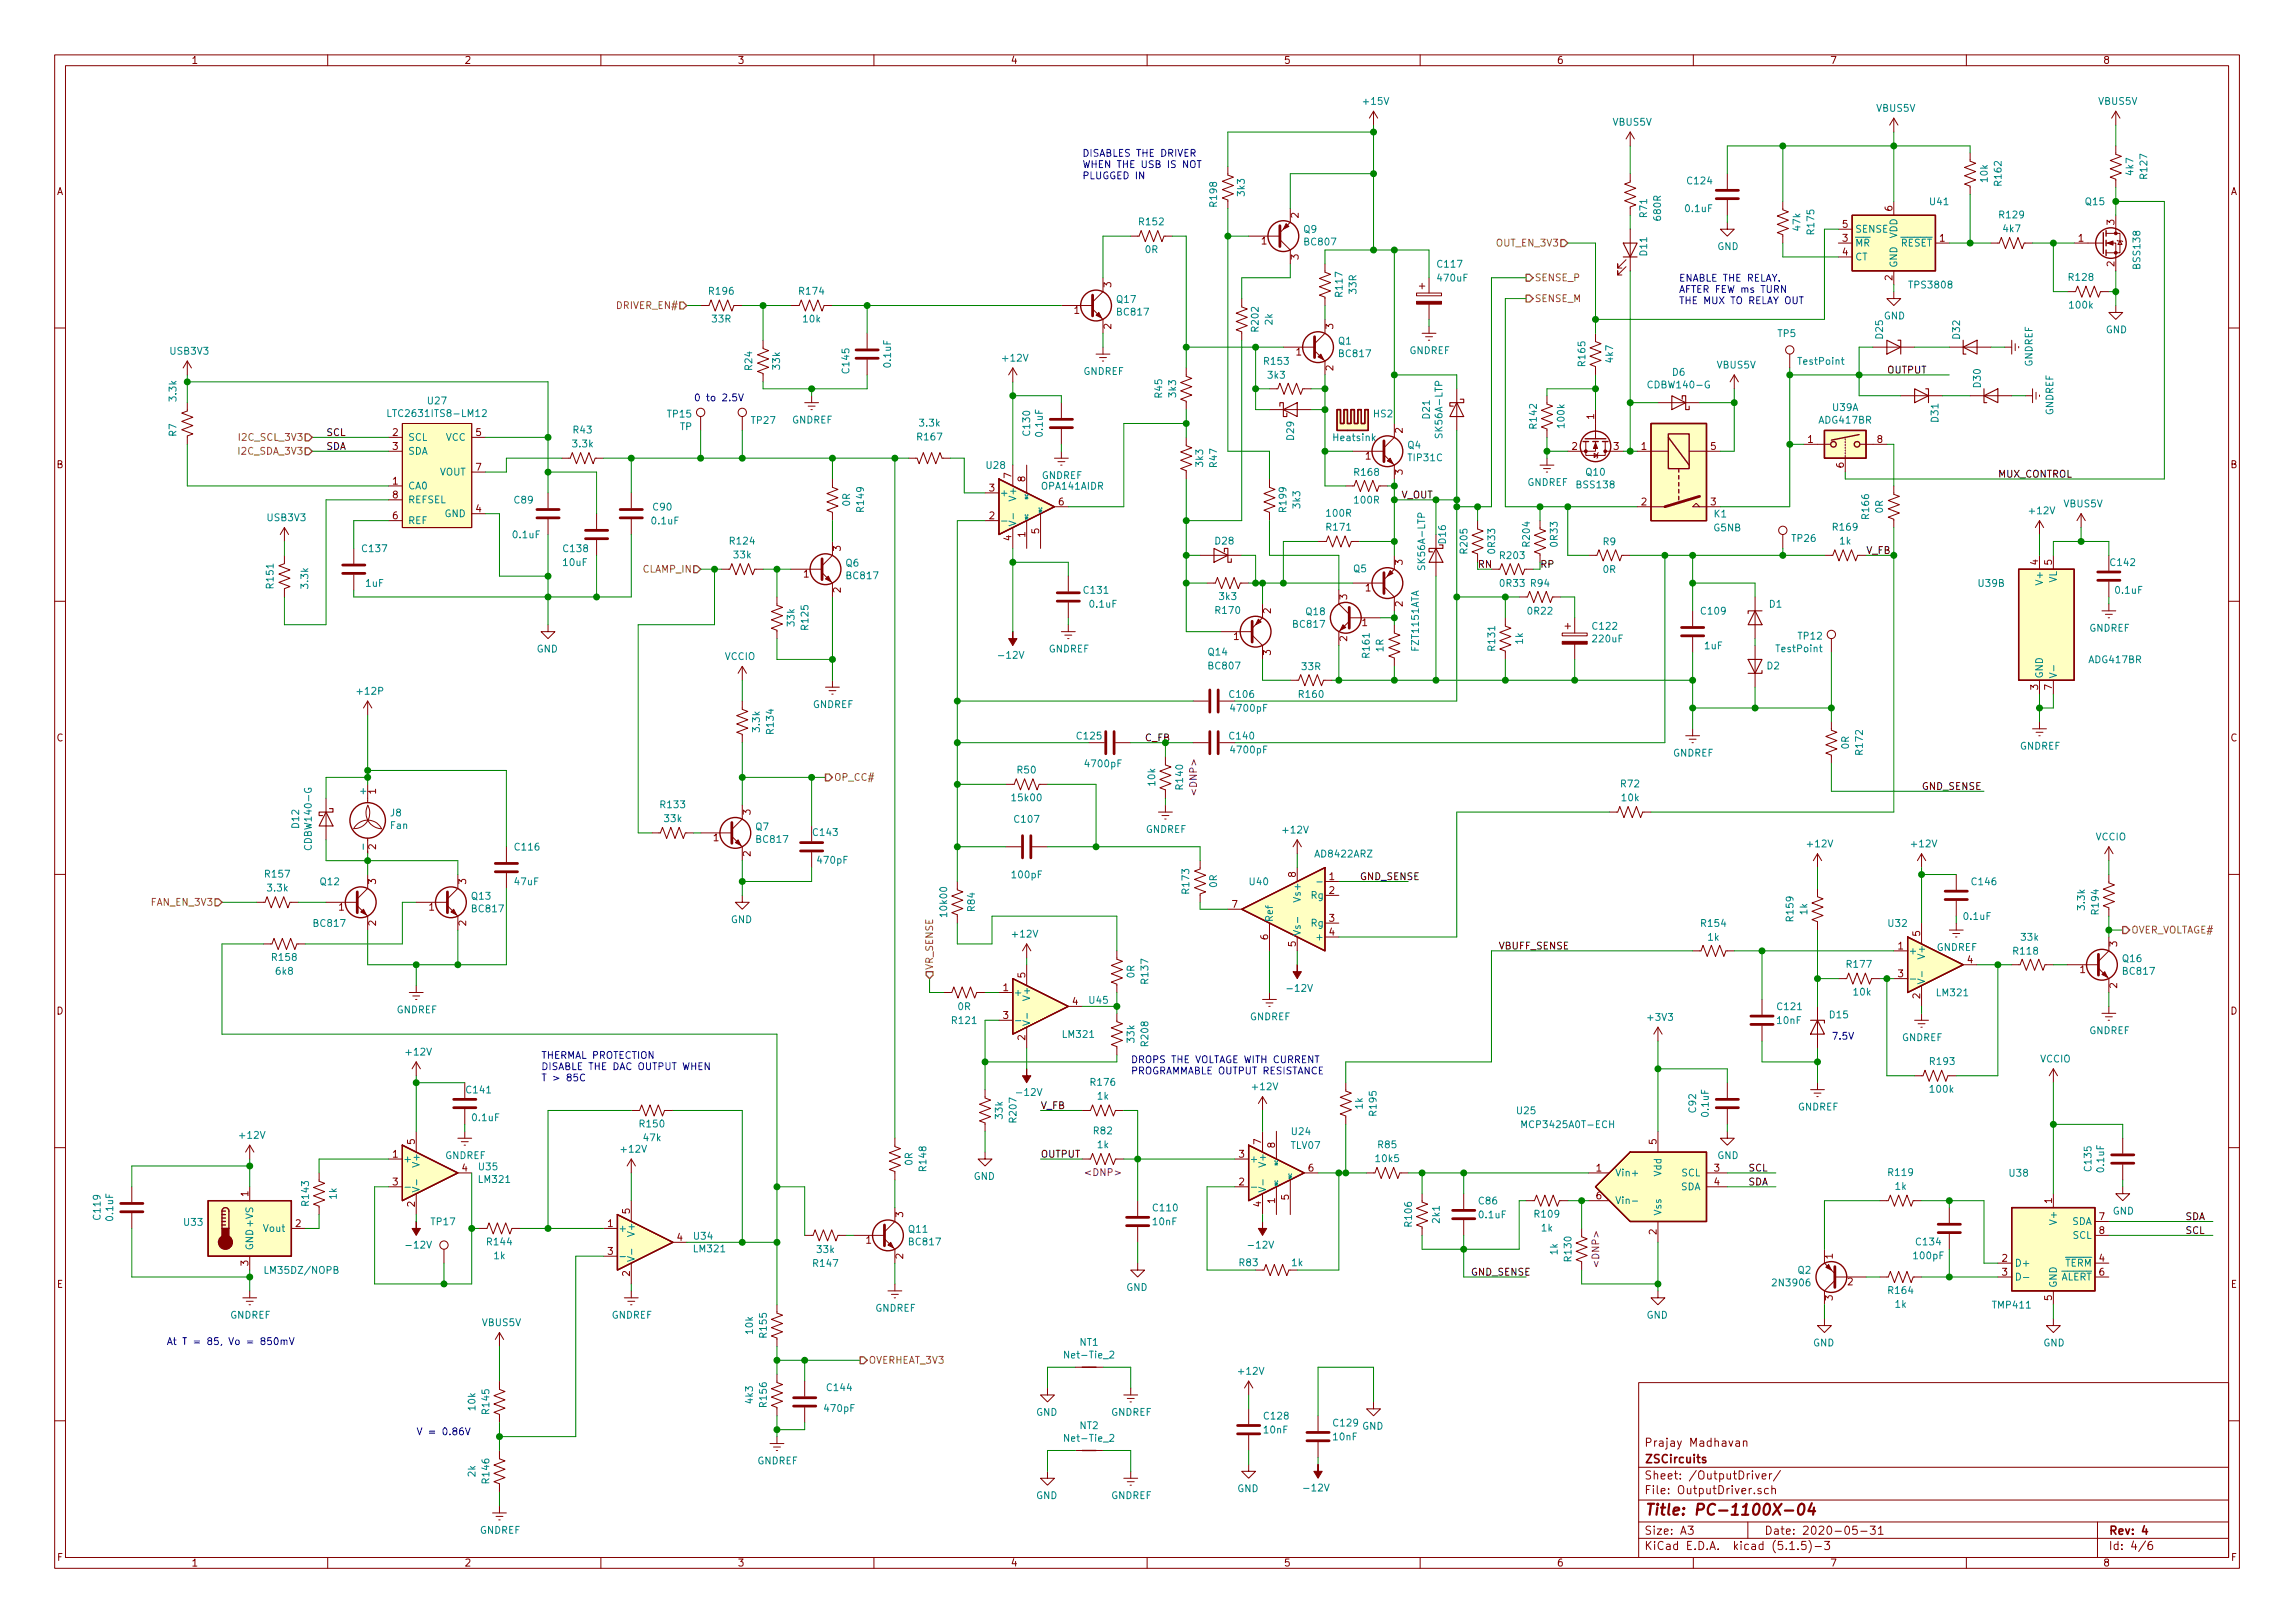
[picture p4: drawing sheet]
<svg xmlns="http://www.w3.org/2000/svg" width="420mm" height="297mm" viewBox="0 0 420 297" stroke-linecap="round" stroke-linejoin="round" font-family="sans-serif">
<defs><g id="words">
<text font-size="2.8" fill="#840000" x="301" y="277.3">Title: PC-1100X-04</text>
<g font-size="2.1" fill="#840000">
<text x="301" y="267.8">ZSCircuits</text>
<text x="301" y="264.8">Prajay Madhavan</text>
<text x="301" y="273.5">File: OutputDriver.sch</text>
<text x="301" y="270.8">Sheet: /OutputDriver/</text>
<text x="301" y="280.9">Size: A3</text>
<text x="323" y="280.9">Date: 2020-05-31</text>
<text x="386" y="280.9">Rev: 4</text>
<text x="301" y="283.7">KiCad E.D.A. kicad (5.1.5)-3</text>
<text x="386" y="283.7">Id: 4/6</text>
</g>
<g font-size="1.8" fill="#840000">
<text x="35" y="11.7">1</text>
<text x="85" y="11.7">2</text>
<text x="135" y="11.7">3</text>
<text x="185" y="11.7">4</text>
<text x="235" y="11.7">5</text>
<text x="285" y="11.7">6</text>
<text x="335" y="11.7">7</text>
<text x="385" y="11.7">8</text>
<text x="10.4" y="35.7">A</text>
<text x="408.4" y="35.7">A</text>
<text x="237.7" y="39.9" transform="rotate(-90 237.7 39.9)">2</text>
<text x="337.3" y="41.7">5</text>
<text x="346.5" y="38.6" transform="rotate(-90 346.5 38.6)">6</text>
<text x="387.1" y="41.2" transform="rotate(-90 387.1 41.2)">3</text>
<text x="231" y="44.7">1</text>
<text x="237.7" y="47.5" transform="rotate(-90 237.7 47.5)">3</text>
<text x="337.3" y="44.2">3</text>
<text x="337.3" y="46.8">4</text>
<text x="355.1" y="44.2">1</text>
<text x="380.5" y="44.2">1</text>
<text x="203.5" y="52.6" transform="rotate(-90 203.5 52.6)">3</text>
<text x="346.5" y="51.3" transform="rotate(-90 346.5 51.3)">2</text>
<text x="387.1" y="48.8" transform="rotate(-90 387.1 48.8)">2</text>
<text x="196.7" y="57.4">1</text>
<text x="203.5" y="60.2" transform="rotate(-90 203.5 60.2)">2</text>
<text x="237.3" y="65.1">1</text>
<text x="244.1" y="60.2" transform="rotate(-90 244.1 60.2)">3</text>
<text x="244.1" y="67.8" transform="rotate(-90 244.1 67.8)">2</text>
<text x="291.8" y="76.7" transform="rotate(-90 291.8 76.7)">1</text>
<text x="71.9" y="79.8">2</text>
<text x="71.9" y="82.3">3</text>
<text x="87.1" y="79.8">5</text>
<text x="256.8" y="79.3" transform="rotate(-90 256.8 79.3)">2</text>
<text x="287.8" y="82.3">2</text>
<text x="295.4" y="82.3">3</text>
<text x="300.5" y="82.3">1</text>
<text x="313.2" y="82.3">5</text>
<text x="331" y="81.1">1</text>
<text x="343.7" y="81.1">8</text>
<text x="10.4" y="85.7">B</text>
<text x="71.9" y="88.7">1</text>
<text x="87.1" y="86.1">7</text>
<text x="181.1" y="90">3</text>
<text x="185.2" y="87.5" transform="rotate(-90 185.2 87.5)">7</text>
<text x="187.7" y="88.1" transform="rotate(-90 187.7 88.1)">8</text>
<text x="250" y="84.1">1</text>
<text x="256.8" y="86.9" transform="rotate(-90 256.8 86.9)">3</text>
<text x="337.6" y="85.6" transform="rotate(-90 337.6 85.6)">6</text>
<text x="408.4" y="85.7">B</text>
<text x="71.9" y="95">6</text>
<text x="71.9" y="91.2">8</text>
<text x="87.1" y="93.8">4</text>
<text x="181.1" y="95">2</text>
<text x="193.8" y="92.5">6</text>
<text x="300.5" y="92.5">2</text>
<text x="313.2" y="92.5">3</text>
<text x="153.9" y="100.8" transform="rotate(-90 153.9 100.8)">3</text>
<text x="185.2" y="98.9" transform="rotate(-90 185.2 98.9)">4</text>
<text x="187.7" y="98.3" transform="rotate(-90 187.7 98.3)">1</text>
<text x="190.2" y="97.7" transform="rotate(-90 190.2 97.7)">5</text>
<text x="147.1" y="105.7">1</text>
<text x="256.8" y="103.4" transform="rotate(-90 256.8 103.4)">3</text>
<text x="373.1" y="103.4" transform="rotate(-90 373.1 103.4)">4</text>
<text x="375.7" y="103.4" transform="rotate(-90 375.7 103.4)">5</text>
<text x="153.9" y="108.5" transform="rotate(-90 153.9 108.5)">2</text>
<text x="232.7" y="112.3" transform="rotate(-90 232.7 112.3)">2</text>
<text x="246.6" y="109.7" transform="rotate(-90 246.6 109.7)">3</text>
<text x="250" y="108.2">1</text>
<text x="256.8" y="111" transform="rotate(-90 256.8 111)">2</text>
<text x="225.9" y="117.1">1</text>
<text x="232.7" y="119.9" transform="rotate(-90 232.7 119.9)">3</text>
<text x="246.6" y="117.4" transform="rotate(-90 246.6 117.4)">2</text>
<text x="249.4" y="114.6">1</text>
<text x="373.1" y="126.2" transform="rotate(-90 373.1 126.2)">3</text>
<text x="375.7" y="126.2" transform="rotate(-90 375.7 126.2)">7</text>
<text x="10.4" y="135.7">C</text>
<text x="408.4" y="135.7">C</text>
<text x="68.8" y="145.3" transform="rotate(-90 68.8 145.3)">1</text>
<text x="137.4" y="149.1" transform="rotate(-90 137.4 149.1)">3</text>
<text x="68.8" y="155.5" transform="rotate(-90 68.8 155.5)">2</text>
<text x="130.6" y="154">1</text>
<text x="68.8" y="161.8" transform="rotate(-90 68.8 161.8)">3</text>
<text x="85.3" y="161.8" transform="rotate(-90 85.3 161.8)">3</text>
<text x="137.4" y="156.7" transform="rotate(-90 137.4 156.7)">2</text>
<text x="237.2" y="160.5" transform="rotate(-90 237.2 160.5)">8</text>
<text x="243.4" y="161.1">1</text>
<text x="62.1" y="166.7">1</text>
<text x="78.6" y="166.7">1</text>
<text x="225.6" y="166.2">7</text>
<text x="243.4" y="163.6">2</text>
<text x="68.8" y="169.4" transform="rotate(-90 68.8 169.4)">2</text>
<text x="85.3" y="169.4" transform="rotate(-90 85.3 169.4)">2</text>
<text x="232.2" y="172" transform="rotate(-90 232.2 172)">6</text>
<text x="237.2" y="173.2" transform="rotate(-90 237.2 173.2)">5</text>
<text x="243.4" y="168.7">3</text>
<text x="243.4" y="171.2">4</text>
<text x="347.5" y="173.8">1</text>
<text x="351.5" y="171.3" transform="rotate(-90 351.5 171.3)">5</text>
<text x="387.6" y="173.2" transform="rotate(-90 387.6 173.2)">3</text>
<text x="187.7" y="179" transform="rotate(-90 187.7 179)">5</text>
<text x="347.5" y="178.9">3</text>
<text x="360.2" y="176.3">4</text>
<text x="380.8" y="178.1">1</text>
<text x="10.4" y="185.7">D</text>
<text x="183.7" y="181.4">1</text>
<text x="196.4" y="183.9">4</text>
<text x="351.5" y="182.8" transform="rotate(-90 351.5 182.8)">2</text>
<text x="387.6" y="180.9" transform="rotate(-90 387.6 180.9)">2</text>
<text x="408.4" y="185.7">D</text>
<text x="183.7" y="186.5">3</text>
<text x="187.7" y="190.4" transform="rotate(-90 187.7 190.4)">2</text>
<text x="75.9" y="209.4" transform="rotate(-90 75.9 209.4)">5</text>
<text x="230.9" y="209.4" transform="rotate(-90 230.9 209.4)">7</text>
<text x="303.3" y="209.4" transform="rotate(-90 303.3 209.4)">5</text>
<text x="71.9" y="211.9">1</text>
<text x="84.6" y="214.4">4</text>
<text x="226.8" y="211.9">3</text>
<text x="233.4" y="210.1" transform="rotate(-90 233.4 210.1)">8</text>
<text x="239.5" y="214.4">6</text>
<text x="292.3" y="214.4">1</text>
<text x="313.8" y="214.4">3</text>
<text x="45.5" y="219" transform="rotate(-90 45.5 219)">1</text>
<text x="71.9" y="217">3</text>
<text x="75.9" y="220.9" transform="rotate(-90 75.9 220.9)">2</text>
<text x="226.8" y="217">2</text>
<text x="230.9" y="220.9" transform="rotate(-90 230.9 220.9)">4</text>
<text x="233.4" y="220.2" transform="rotate(-90 233.4 220.2)">1</text>
<text x="236" y="219.6" transform="rotate(-90 236 219.6)">5</text>
<text x="292.3" y="219.5">6</text>
<text x="313.8" y="217">4</text>
<text x="375.7" y="220.2" transform="rotate(-90 375.7 220.2)">1</text>
<text x="54.1" y="224.6">2</text>
<text x="111.3" y="224.6">1</text>
<text x="115.3" y="222.1" transform="rotate(-90 115.3 222.1)">5</text>
<text x="124" y="227.1">4</text>
<text x="158.6" y="227.6">1</text>
<text x="165.4" y="222.8" transform="rotate(-90 165.4 222.8)">3</text>
<text x="303.3" y="225.9" transform="rotate(-90 303.3 225.9)">2</text>
<text x="384.3" y="223.3">7</text>
<text x="384.3" y="225.8">8</text>
<text x="45.5" y="231.7" transform="rotate(-90 45.5 231.7)">3</text>
<text x="111.3" y="229.7">3</text>
<text x="115.3" y="233.6" transform="rotate(-90 115.3 233.6)">2</text>
<text x="165.4" y="230.4" transform="rotate(-90 165.4 230.4)">2</text>
<text x="335.5" y="230.4" transform="rotate(-90 335.5 230.4)">1</text>
<text x="366.5" y="230.9">2</text>
<text x="366.5" y="233.5">3</text>
<text x="384.3" y="230.9">4</text>
<text x="384.3" y="233.5">6</text>
<text x="10.4" y="235.7">E</text>
<text x="335.5" y="238" transform="rotate(-90 335.5 238)">3</text>
<text x="338.3" y="235.2">2</text>
<text x="375.7" y="238" transform="rotate(-90 375.7 238)">5</text>
<text x="408.4" y="235.7">E</text>
<text x="10.5" y="285.7">F</text>
<text x="35" y="286.7">1</text>
<text x="85" y="286.7">2</text>
<text x="135" y="286.7">3</text>
<text x="185" y="286.7">4</text>
<text x="235" y="286.7">5</text>
<text x="285" y="286.7">6</text>
<text x="335" y="286.7">7</text>
<text x="385" y="286.7">8</text>
<text x="408.5" y="285.7">F</text>
</g>
<g font-size="1.8" fill="#008484">
<text x="249.8" y="19.2">+15V</text>
<text x="295.3" y="23">VBUS5V</text>
<text x="343.6" y="20.5">VBUS5V</text>
<text x="384.2" y="19.2">VBUS5V</text>
<text x="227.9" y="35.8" transform="rotate(-90 227.9 35.8)">3k3</text>
<text x="309" y="33.7">C124</text>
<text x="363.9" y="33.3" transform="rotate(-90 363.9 33.3)">10k</text>
<text x="366.4" y="33.9" transform="rotate(-90 366.4 33.9)">R162</text>
<text x="390.6" y="32" transform="rotate(-90 390.6 32)">4k7</text>
<text x="393.1" y="32.6" transform="rotate(-90 393.1 32.6)">R127</text>
<text x="208.7" y="41.2">R152</text>
<text x="222.8" y="37.7" transform="rotate(-90 222.8 37.7)">R198</text>
<text x="301.5" y="39.7" transform="rotate(-90 301.5 39.7)">R71</text>
<text x="304.1" y="40.2" transform="rotate(-90 304.1 40.2)">680R</text>
<text x="308.7" y="38.8">0.1uF</text>
<text x="353.4" y="37.6">U41</text>
<text x="366.2" y="40">R129</text>
<text x="381.9" y="37.6">Q15</text>
<text x="209.7" y="46.3">0R</text>
<text x="238.7" y="42.6">Q9</text>
<text x="238.9" y="44.9">BC807</text>
<text x="301.5" y="46.7" transform="rotate(-90 301.5 46.7)">D11</text>
<text x="314.4" y="45.8">GND</text>
<text x="329.6" y="42.1" transform="rotate(-90 329.6 42.1)">47k</text>
<text x="332.2" y="42.8" transform="rotate(-90 332.2 42.8)">R175</text>
<text x="339.6" y="45.1">MR</text>
<text x="339.6" y="47.7">CT</text>
<text x="339.6" y="42.6">SENSE</text>
<text x="347.3" y="43.6" transform="rotate(-90 347.3 43.6)">VDD</text>
<text x="347.9" y="45.1">RESET</text>
<text x="366.8" y="42.5">4k7</text>
<text x="129.9" y="53.9">R196</text>
<text x="146.5" y="53.9">R174</text>
<text x="248.3" y="53.7" transform="rotate(-90 248.3 53.7)">33R</text>
<text x="263.3" y="49">C117</text>
<text x="263.3" y="51.5">470uF</text>
<text x="347.3" y="49.1" transform="rotate(-90 347.3 49.1)">GND</text>
<text x="349.8" y="52.8">TPS3808</text>
<text x="378.9" y="51.4">R128</text>
<text x="391.8" y="49" transform="rotate(-90 391.8 49)">BSS138</text>
<text x="130.4" y="59">33R</text>
<text x="147.1" y="59">10k</text>
<text x="204.5" y="55.4">Q17</text>
<text x="204.6" y="57.7">BC817</text>
<text x="233" y="59.4" transform="rotate(-90 233 59.4)">2k</text>
<text x="245.8" y="54.2" transform="rotate(-90 245.8 54.2)">R117</text>
<text x="344.9" y="58.5">GND</text>
<text x="379" y="56.5">100k</text>
<text x="31.2" y="64.9">USB3V3</text>
<text x="230.4" y="60.6" transform="rotate(-90 230.4 60.6)">R202</text>
<text x="245.1" y="63.1">Q1</text>
<text x="245.3" y="65.4">BC817</text>
<text x="258" y="64.8">GNDREF</text>
<text x="325.5" y="61.7">TP5</text>
<text x="344.7" y="62" transform="rotate(-90 344.7 62)">D25</text>
<text x="358.8" y="62" transform="rotate(-90 358.8 62)">D32</text>
<text x="385.5" y="61">GND</text>
<text x="137.7" y="67.7" transform="rotate(-90 137.7 67.7)">R24</text>
<text x="142.8" y="67.5" transform="rotate(-90 142.8 67.5)">33k</text>
<text x="155.5" y="68.2" transform="rotate(-90 155.5 68.2)">C145</text>
<text x="163.1" y="67.1" transform="rotate(-90 163.1 67.1)">0.1uF</text>
<text x="183.7" y="66.2">+12V</text>
<text x="198.3" y="68.6">GNDREF</text>
<text x="231.6" y="66.8">R153</text>
<text x="232.2" y="69.3">3k3</text>
<text x="290.2" y="66.9" transform="rotate(-90 290.2 66.9)">R165</text>
<text x="295.3" y="66.3" transform="rotate(-90 295.3 66.3)">4k7</text>
<text x="302.1" y="71.1">CDBW140-G</text>
<text x="306.2" y="68.8">D6</text>
<text x="314.4" y="67.4">VBUS5V</text>
<text x="329.4" y="66.8">TestPoint</text>
<text x="362.6" y="70.9" transform="rotate(-90 362.6 70.9)">D30</text>
<text x="372.1" y="67.1" transform="rotate(-90 372.1 67.1)">GNDREF</text>
<text x="32.3" y="73.3" transform="rotate(-90 32.3 73.3)">3.3k</text>
<text x="71.9" y="76.3">LTC2631ITS8-LM12</text>
<text x="78.4" y="74">U27</text>
<text x="122.3" y="76.4">TP15</text>
<text x="137.6" y="77.6">TP27</text>
<text x="145" y="77.5">GNDREF</text>
<text x="212.8" y="72.8" transform="rotate(-90 212.8 72.8)">R45</text>
<text x="215.3" y="72.6" transform="rotate(-90 215.3 72.6)">3k3</text>
<text x="251.5" y="76.4">HS2</text>
<text x="261.8" y="76.6" transform="rotate(-90 261.8 76.6)">D21</text>
<text x="333.1" y="77.5">ADG417BR</text>
<text x="335.6" y="75.2">U39A</text>
<text x="354.9" y="77.2" transform="rotate(-90 354.9 77.2)">D31</text>
<text x="375.9" y="76" transform="rotate(-90 375.9 76)">GNDREF</text>
<text x="32.3" y="79.8" transform="rotate(-90 32.3 79.8)">R7</text>
<text x="74.7" y="80.7">SCL</text>
<text x="74.7" y="83.2">SDA</text>
<text x="81.6" y="80.7">VCC</text>
<text x="105" y="81.9">3.3k</text>
<text x="105" y="79.3">R43</text>
<text x="124.5" y="78.7">TP</text>
<text x="168.1" y="80.6">R167</text>
<text x="168.5" y="78.1">3.3k</text>
<text x="188.6" y="79.6" transform="rotate(-90 188.6 79.6)">C130</text>
<text x="190.9" y="79.8" transform="rotate(-90 190.9 79.8)">0.1uF</text>
<text x="236.9" y="80.5" transform="rotate(-90 236.9 80.5)">D29</text>
<text x="244.3" y="80.7">Heatsink</text>
<text x="257.8" y="82.1">Q4</text>
<text x="264.1" y="79.8" transform="rotate(-90 264.1 79.8)">SK56A-LTP</text>
<text x="281.4" y="78.3" transform="rotate(-90 281.4 78.3)">R142</text>
<text x="286.4" y="78.2" transform="rotate(-90 286.4 78.2)">100k</text>
<text x="74.7" y="89.6">CA0</text>
<text x="80.4" y="87">VOUT</text>
<text x="180.7" y="85.8">U28</text>
<text x="190.7" y="87.7">GNDREF</text>
<text x="190.8" y="89.6">OPA141AIDR</text>
<text x="220.3" y="85.3" transform="rotate(-90 220.3 85.3)">3k3</text>
<text x="222.8" y="85.5" transform="rotate(-90 222.8 85.5)">R47</text>
<text x="248.1" y="87.1">R168</text>
<text x="257.9" y="84.4">TIP31C</text>
<text x="279.6" y="88.9">GNDREF</text>
<text x="288.8" y="89.4">BSS138</text>
<text x="290.4" y="87.1">Q10</text>
<text x="49" y="95.4">USB3V3</text>
<text x="74.7" y="95.9">REF</text>
<text x="74.7" y="92.1">REFSEL</text>
<text x="81.4" y="94.7">GND</text>
<text x="94.2" y="92.2">C89</text>
<text x="119.4" y="96">0.1uF</text>
<text x="119.6" y="93.4">C90</text>
<text x="155.6" y="92.6" transform="rotate(-90 155.6 92.6)">0R</text>
<text x="158.2" y="93.6" transform="rotate(-90 158.2 93.6)">R149</text>
<text x="183" y="90.8">+</text>
<text x="186.1" y="91.3" transform="rotate(-90 186.1 91.3)">V+</text>
<text x="235.5" y="93.6" transform="rotate(-90 235.5 93.6)">R199</text>
<text x="238" y="92.9" transform="rotate(-90 238 92.9)">3k3</text>
<text x="243" y="94.6">100R</text>
<text x="248.1" y="92.2">100R</text>
<text x="313.8" y="94.7">K1</text>
<text x="342.2" y="94.9" transform="rotate(-90 342.2 94.9)">R166</text>
<text x="344.7" y="93.9" transform="rotate(-90 344.7 93.9)">0R</text>
<text x="371.7" y="94.1">+12V</text>
<text x="377.9" y="92.8">VBUS5V</text>
<text x="66.4" y="101.1">C137</text>
<text x="94" y="98.5">0.1uF</text>
<text x="103.3" y="101.1">C138</text>
<text x="133.8" y="99.7">R124</text>
<text x="222.5" y="99.7">D28</text>
<text x="243" y="97.1">R171</text>
<text x="264.7" y="99.5" transform="rotate(-90 264.7 99.5)">D16</text>
<text x="268.7" y="101.2" transform="rotate(-90 268.7 101.2)">R205</text>
<text x="273.7" y="101.2" transform="rotate(-90 273.7 101.2)">0R33</text>
<text x="280.1" y="99.9" transform="rotate(-90 280.1 99.9)">R204</text>
<text x="285.2" y="99.9" transform="rotate(-90 285.2 99.9)">0R33</text>
<text x="293.5" y="99.8">R9</text>
<text x="313.8" y="97.2">G5NB</text>
<text x="328.1" y="99.2">TP26</text>
<text x="335.7" y="97.1">R169</text>
<text x="336.9" y="99.7">1k</text>
<text x="50.1" y="107.6" transform="rotate(-90 50.1 107.6)">R151</text>
<text x="56.4" y="107.6" transform="rotate(-90 56.4 107.6)">3.3k</text>
<text x="67" y="107.4">1uF</text>
<text x="103.2" y="103.6">10uF</text>
<text x="134.4" y="102.2">33k</text>
<text x="154.9" y="103.7">Q6</text>
<text x="155.1" y="106">BC817</text>
<text x="247.8" y="104.7">Q5</text>
<text x="260.9" y="103.9" transform="rotate(-90 260.9 103.9)">SK56A-LTP</text>
<text x="274.8" y="102.3">R203</text>
<text x="274.8" y="107.4">0R33</text>
<text x="280.3" y="107.4">R94</text>
<text x="293.5" y="104.9">0R</text>
<text x="362.3" y="107.4">U39B</text>
<text x="374" y="106.6" transform="rotate(-90 374 106.6)">V+</text>
<text x="376.6" y="106.7" transform="rotate(-90 376.6 106.7)">VL</text>
<text x="386.5" y="103.6">C142</text>
<text x="198.6" y="108.7">C131</text>
<text x="199.6" y="111.2">0.1uF</text>
<text x="222.7" y="112.4">R170</text>
<text x="223.3" y="109.8">3k3</text>
<text x="239.2" y="112.6">Q18</text>
<text x="279.8" y="112.5">0R22</text>
<text x="311.6" y="112.5">C109</text>
<text x="324" y="111.2">D1</text>
<text x="387.4" y="108.7">0.1uF</text>
<text x="98.2" y="119.4">GND</text>
<text x="145.5" y="114.5" transform="rotate(-90 145.5 114.5)">33k</text>
<text x="148" y="115.1" transform="rotate(-90 148 115.1)">R125</text>
<text x="192" y="119.4">GNDREF</text>
<text x="221.3" y="120">Q14</text>
<text x="236.9" y="114.9">BC817</text>
<text x="253.3" y="119.3" transform="rotate(-90 253.3 119.3)">1R</text>
<text x="259.8" y="119.1" transform="rotate(-90 259.8 119.1)">FZT1151ATA</text>
<text x="273.7" y="119" transform="rotate(-90 273.7 119)">R131</text>
<text x="278.8" y="117.8" transform="rotate(-90 278.8 117.8)">1k</text>
<text x="291.7" y="115.3">C122</text>
<text x="291.7" y="117.6">220uF</text>
<text x="312.1" y="118.8">1uF</text>
<text x="325.3" y="119.4">TestPoint</text>
<text x="329.3" y="117.1">TP12</text>
<text x="382.5" y="115.6">GNDREF</text>
<text x="132.7" y="120.8">VCCIO</text>
<text x="183.2" y="120.6">-12V</text>
<text x="221.4" y="122.5">BC807</text>
<text x="238.4" y="122.6">33R</text>
<text x="250.7" y="120.3" transform="rotate(-90 250.7 120.3)">R161</text>
<text x="323.5" y="122.5">D2</text>
<text x="374" y="124.2" transform="rotate(-90 374 124.2)">GND</text>
<text x="382.5" y="121.4">ADG417BR</text>
<text x="65.6" y="127.1">+12P</text>
<text x="148.8" y="129.6">GNDREF</text>
<text x="225.2" y="127.7">C106</text>
<text x="225.6" y="130.3">4700pF</text>
<text x="237.9" y="127.7">R160</text>
<text x="139.1" y="133.8" transform="rotate(-90 139.1 133.8)">3.3k</text>
<text x="141.7" y="134.2" transform="rotate(-90 141.7 134.2)">R134</text>
<text x="197.3" y="135.3">C125</text>
<text x="225.2" y="135.3">C140</text>
<text x="225.6" y="137.9">4700pF</text>
<text x="338.5" y="137" transform="rotate(-90 338.5 137)">0R</text>
<text x="369.8" y="137.2">GNDREF</text>
<text x="186.3" y="141.6">R50</text>
<text x="198.9" y="140.4">4700pF</text>
<text x="211.5" y="143.7" transform="rotate(-90 211.5 143.7)">10k</text>
<text x="306.3" y="138.5">GNDREF</text>
<text x="341" y="138" transform="rotate(-90 341 138)">R172</text>
<text x="67.1" y="145.3" transform="rotate(-90 67.1 145.3)">+</text>
<text x="71.5" y="149.4">J8</text>
<text x="121.1" y="147.9">R133</text>
<text x="185.5" y="146.6">15k00</text>
<text x="216.6" y="144.4" transform="rotate(-90 216.6 144.4)">R140</text>
<text x="296.8" y="144.1">R72</text>
<text x="297" y="146.6">10k</text>
<text x="54.8" y="151.5" transform="rotate(-90 54.8 151.5)">D12</text>
<text x="57.1" y="155.1" transform="rotate(-90 57.1 155.1)">CDBW140-G</text>
<text x="67.1" y="155.3" transform="rotate(-90 67.1 155.3)">-</text>
<text x="71.5" y="151.7">Fan</text>
<text x="94.4" y="155.7">C116</text>
<text x="121.7" y="150.5">33k</text>
<text x="138.4" y="152">Q7</text>
<text x="138.6" y="154.3">BC817</text>
<text x="149" y="153">C143</text>
<text x="185.9" y="150.6">C107</text>
<text x="209.8" y="152.4">GNDREF</text>
<text x="235" y="152.5">+12V</text>
<text x="331" y="155.1">+12V</text>
<text x="350.1" y="155.1">+12V</text>
<text x="383.7" y="153.8">VCCIO</text>
<text x="48.7" y="160.6">R157</text>
<text x="149.8" y="158.1">470pF</text>
<text x="185.4" y="160.7">100pF</text>
<text x="240.9" y="156.9">AD8422ARZ</text>
<text x="49.1" y="163.2">3.3k</text>
<text x="58.7" y="162">Q12</text>
<text x="86.4" y="164.7">Q13</text>
<text x="86.5" y="167">BC817</text>
<text x="94.3" y="162">47uF</text>
<text x="173.4" y="167.6" transform="rotate(-90 173.4 167.6)">10k00</text>
<text x="178.5" y="166.7" transform="rotate(-90 178.5 166.7)">R84</text>
<text x="217.7" y="163.4" transform="rotate(-90 217.7 163.4)">R173</text>
<text x="222.8" y="162.4" transform="rotate(-90 222.8 162.4)">0R</text>
<text x="228.8" y="162">U40</text>
<text x="238.1" y="164.7" transform="rotate(-90 238.1 164.7)">Vs+</text>
<text x="240.1" y="164.5">Rg</text>
<text x="330.9" y="167.4" transform="rotate(-90 330.9 167.4)">1k</text>
<text x="361.1" y="162">C146</text>
<text x="381.7" y="166.4" transform="rotate(-90 381.7 166.4)">3.3k</text>
<text x="384.2" y="167.2" transform="rotate(-90 384.2 167.2)">R194</text>
<text x="57.6" y="169.6">BC817</text>
<text x="133.8" y="168.9">GND</text>
<text x="185.5" y="171.6">+12V</text>
<text x="233" y="168.8" transform="rotate(-90 233 168.8)">Ref</text>
<text x="238.1" y="171.4" transform="rotate(-90 238.1 171.4)">Vs-</text>
<text x="240.1" y="169.6">Rg</text>
<text x="241.4" y="172.1">+</text>
<text x="311.6" y="169.6">R154</text>
<text x="312.7" y="172.2">1k</text>
<text x="328.3" y="168.5" transform="rotate(-90 328.3 168.5)">R159</text>
<text x="345.8" y="169.6">U32</text>
<text x="359.6" y="168.4">0.1uF</text>
<text x="370.1" y="172.2">33k</text>
<text x="49.9" y="175.9">R158</text>
<text x="50.6" y="178.4">6k8</text>
<text x="207.7" y="179" transform="rotate(-90 207.7 179)">0R</text>
<text x="210.2" y="179.9" transform="rotate(-90 210.2 179.9)">R137</text>
<text x="338.2" y="177.1">R177</text>
<text x="349.4" y="174.7">+</text>
<text x="352.4" y="175.1" transform="rotate(-90 352.4 175.1)">V+</text>
<text x="354.5" y="174">GNDREF</text>
<text x="368.7" y="174.7">R118</text>
<text x="388.7" y="176.1">Q16</text>
<text x="388.8" y="178.4">BC817</text>
<text x="72.6" y="185.5">GNDREF</text>
<text x="175.4" y="184.9">0R</text>
<text x="185.5" y="182.3">+</text>
<text x="188.6" y="182.7" transform="rotate(-90 188.6 182.7)">V+</text>
<text x="199.5" y="183.7">U45</text>
<text x="236" y="181.5">-12V</text>
<text x="325.5" y="184.9">C121</text>
<text x="339.4" y="182.2">10k</text>
<text x="354.7" y="182.3">LM321</text>
<text x="174.4" y="187.4">R121</text>
<text x="194.7" y="190">LM321</text>
<text x="207.7" y="190.7" transform="rotate(-90 207.7 190.7)">33k</text>
<text x="210.2" y="191.3" transform="rotate(-90 210.2 191.3)">R208</text>
<text x="228.8" y="186.7">GNDREF</text>
<text x="301.8" y="186.8">+3V3</text>
<text x="325.5" y="187.4">10nF</text>
<text x="335" y="186.4">D15</text>
<text x="348.2" y="190.5">GNDREF</text>
<text x="382.5" y="189.3">GNDREF</text>
<text x="74.5" y="193.2">+12V</text>
<text x="353.5" y="194.9">R193</text>
<text x="373.5" y="194.4">VCCIO</text>
<text x="85.5" y="200.1">C141</text>
<text x="186.5" y="200.6">-12V</text>
<text x="199.8" y="198.7">R176</text>
<text x="201" y="201.3">1k</text>
<text x="229.4" y="199.5">+12V</text>
<text x="249.5" y="202.9" transform="rotate(-90 249.5 202.9)">1k</text>
<text x="277.8" y="203.9">U25</text>
<text x="310.5" y="203.6" transform="rotate(-90 310.5 203.6)">C92</text>
<text x="329.1" y="203.2">GNDREF</text>
<text x="353.5" y="200">100k</text>
<text x="44" y="208.4">+12V</text>
<text x="86.6" y="205.2">0.1uF</text>
<text x="117.2" y="206.3">R150</text>
<text x="117.9" y="208.9">47k</text>
<text x="183.6" y="204.7" transform="rotate(-90 183.6 204.7)">33k</text>
<text x="186.1" y="205.3" transform="rotate(-90 186.1 205.3)">R207</text>
<text x="200.3" y="207.6">R82</text>
<text x="236.6" y="207.7">U24</text>
<text x="252" y="204.1" transform="rotate(-90 252 204.1)">R195</text>
<text x="279.3" y="206.5">MCP3425A0T-ECH</text>
<text x="312.8" y="204.3" transform="rotate(-90 312.8 204.3)">0.1uF</text>
<text x="73.8" y="212.8">+</text>
<text x="76.8" y="213.2" transform="rotate(-90 76.8 213.2)">V+</text>
<text x="81.5" y="212.1">GNDREF</text>
<text x="87.7" y="214.2">U35</text>
<text x="113.9" y="211">+12V</text>
<text x="167.1" y="213.2" transform="rotate(-90 167.1 213.2)">0R</text>
<text x="169.6" y="214.2" transform="rotate(-90 169.6 214.2)">R148</text>
<text x="178.3" y="215.9">GND</text>
<text x="201" y="210.1">1k</text>
<text x="228.7" y="212.8">+</text>
<text x="231.8" y="213.2" transform="rotate(-90 231.8 213.2)">V+</text>
<text x="236.4" y="210.3">TLV07</text>
<text x="252" y="212.7">10k5</text>
<text x="252.3" y="210.1">R85</text>
<text x="295.7" y="215.3">Vin+</text>
<text x="304.2" y="215.2" transform="rotate(-90 304.2 215.2)">Vdd</text>
<text x="307.9" y="215.3">SCL</text>
<text x="314.4" y="212.1">GND</text>
<text x="345.8" y="215.2">R119</text>
<text x="367.9" y="215.4">U38</text>
<text x="382.9" y="214.2" transform="rotate(-90 382.9 214.2)">C135</text>
<text x="385.2" y="214.4" transform="rotate(-90 385.2 214.4)">0.1uF</text>
<text x="56.6" y="220.6" transform="rotate(-90 56.6 220.6)">R143</text>
<text x="61.6" y="219.4" transform="rotate(-90 61.6 219.4)">1k</text>
<text x="87.8" y="216.5">LM321</text>
<text x="211.2" y="221.7">C110</text>
<text x="270.8" y="220.4">C86</text>
<text x="295.7" y="220.4">Vin-</text>
<text x="307.7" y="217.8">SDA</text>
<text x="347" y="217.8">1k</text>
<text x="18.4" y="223.1" transform="rotate(-90 18.4 223.1)">C119</text>
<text x="20.7" y="223.3" transform="rotate(-90 20.7 223.3)">0.1uF</text>
<text x="33.8" y="224.3">U33</text>
<text x="48.4" y="225.5">Vout</text>
<text x="79" y="224.2">TP17</text>
<text x="89.3" y="227.9">R144</text>
<text x="113.2" y="225.5">+</text>
<text x="116.2" y="225.9" transform="rotate(-90 116.2 225.9)">V+</text>
<text x="127.1" y="226.9">U34</text>
<text x="166.4" y="225.6">Q11</text>
<text x="166.5" y="227.9">BC817</text>
<text x="211.2" y="224.2">10nF</text>
<text x="258.5" y="224.4" transform="rotate(-90 258.5 224.4)">R106</text>
<text x="263.6" y="223.8" transform="rotate(-90 263.6 223.8)">2k1</text>
<text x="270.9" y="223">0.1uF</text>
<text x="281.1" y="222.8">R109</text>
<text x="282.2" y="225.4">1k</text>
<text x="304.2" y="222.5" transform="rotate(-90 304.2 222.5)">Vss</text>
<text x="350.9" y="227.9">C134</text>
<text x="376.6" y="223.7" transform="rotate(-90 376.6 223.7)">V+</text>
<text x="379.3" y="224.2">SDA</text>
<text x="379.5" y="226.7">SCL</text>
<text x="386.8" y="222.3">GND</text>
<text x="46.4" y="228.9" transform="rotate(-90 46.4 228.9)">GND +VS</text>
<text x="49" y="233.1">LM35DZ/NOPB</text>
<text x="74.7" y="228.5">-12V</text>
<text x="90.5" y="230.5">1k</text>
<text x="127.2" y="229.2">LM321</text>
<text x="149" y="231.9">R147</text>
<text x="149.7" y="229.3">33k</text>
<text x="226.9" y="231.7">R83</text>
<text x="228.9" y="228.5">-12V</text>
<text x="236.5" y="231.7">1k</text>
<text x="285.2" y="229.6" transform="rotate(-90 285.2 229.6)">1k</text>
<text x="287.7" y="230.7" transform="rotate(-90 287.7 230.7)">R130</text>
<text x="329.2" y="233.1">Q2</text>
<text x="350.5" y="230.5">100pF</text>
<text x="368.8" y="231.8">D+</text>
<text x="378" y="231.8">TERM</text>
<text x="206.2" y="236.3">GND</text>
<text x="324.8" y="235.4">2N3906</text>
<text x="345.8" y="236.8">R164</text>
<text x="347" y="239.4">1k</text>
<text x="365" y="239.5">TMP411</text>
<text x="376.6" y="235.7" transform="rotate(-90 376.6 235.7)">GND</text>
<text x="377.1" y="234.4">ALERT</text>
<text x="42.1" y="241.3">GNDREF</text>
<text x="88.3" y="242.7">VBUS5V</text>
<text x="112" y="241.3">GNDREF</text>
<text x="137.8" y="244.1" transform="rotate(-90 137.8 244.1)">10k</text>
<text x="140.4" y="244.7" transform="rotate(-90 140.4 244.7)">R155</text>
<text x="160.2" y="240.1">GNDREF</text>
<text x="301.4" y="241.3">GND</text>
<text x="195.4" y="248.6">Net-Tie_2</text>
<text x="197.7" y="246.3">NT1</text>
<text x="226.9" y="251.6">+12V</text>
<text x="331.9" y="246.4">GND</text>
<text x="374.1" y="246.4">GND</text>
<text x="137.8" y="256.8" transform="rotate(-90 137.8 256.8)">4k3</text>
<text x="140.4" y="257.4" transform="rotate(-90 140.4 257.4)">R156</text>
<text x="151.5" y="254.6">C144</text>
<text x="87" y="258" transform="rotate(-90 87 258)">10k</text>
<text x="89.6" y="258.7" transform="rotate(-90 89.6 258.7)">R145</text>
<text x="151.1" y="258.4">470pF</text>
<text x="189.7" y="259.1">GND</text>
<text x="195.4" y="263.9">Net-Tie_2</text>
<text x="197.7" y="261.6">NT2</text>
<text x="203.4" y="259.1">GNDREF</text>
<text x="231.5" y="262.3">10nF</text>
<text x="231.5" y="259.8">C128</text>
<text x="244.2" y="263.6">10nF</text>
<text x="244.2" y="261.1">C129</text>
<text x="249.4" y="261.7">GND</text>
<text x="138.6" y="268">GNDREF</text>
<text x="87" y="270.2" transform="rotate(-90 87 270.2)">2k</text>
<text x="89.6" y="271.4" transform="rotate(-90 89.6 271.4)">R146</text>
<text x="189.7" y="274.4">GND</text>
<text x="203.4" y="274.4">GNDREF</text>
<text x="226.5" y="273.1">GND</text>
<text x="239.1" y="273">-12V</text>
<text x="87.8" y="280.7">GNDREF</text>
</g>
<g font-size="1.8" fill="#0000c2">
<text x="198.1" y="28.7">DISABLES THE DRIVER</text>
<text x="198.1" y="30.7">WHEN THE USB IS NOT</text>
<text x="198.1" y="32.8">PLUGGED IN</text>
<text x="307.3" y="51.5">ENABLE THE RELAY.</text>
<text x="307.3" y="53.6">AFTER FEW ms TURN</text>
<text x="307.3" y="55.7">THE MUX TO RELAY OUT</text>
<text x="127" y="73.4">0 to 2.5V</text>
<text x="335.3" y="190.3">7.5V</text>
<text x="99.1" y="193.8">THERMAL PROTECTION</text>
<text x="99.1" y="195.8">DISABLE THE DAC OUTPUT WHEN</text>
<text x="99.1" y="197.9">T &gt; 85C</text>
<text x="207" y="194.6">DROPS THE VOLTAGE WITH CURRENT</text>
<text x="207" y="196.6">PROGRAMMABLE OUTPUT RESISTANCE</text>
<text x="30.5" y="246.2">At T = 85, Vo = 850mV</text>
<text x="76.2" y="262.7">V = 0.86V</text>
</g>
<g font-size="1.8" fill="#848400">
<text x="274.2" y="45.1">OUT_EN_3V3</text>
<text x="280.9" y="51.5">SENSE_P</text>
<text x="113.1" y="56.6">DRIVER_EN#</text>
<text x="280.9" y="55.3">SENSE_M</text>
<text x="44" y="83.2">I2C_SDA_3V3</text>
<text x="44.2" y="80.7">I2C_SCL_3V3</text>
<text x="117.7" y="104.8">CLAMP_IN</text>
<text x="152.7" y="142.9">OP_CC#</text>
<text x="27.9" y="165.8">FAN_EN_3V3</text>
<text x="390.1" y="170.9">OVER_VOLTAGE#</text>
<text x="170.8" y="177.6" transform="rotate(-90 170.8 177.6)">VR_SENSE</text>
<text x="159" y="249.6">OVERHEAT_3V3</text>
</g>
<g font-size="1.8">
<text x="345.4" y="68.4">OUTPUT</text>
<text x="59.7" y="79.8">SCL</text>
<text x="59.7" y="82.3">SDA</text>
<text x="365.8" y="87.4">MUX_CONTROL</text>
<text x="256.5" y="91.2">V_OUT</text>
<text x="341.6" y="101.4">V_FB</text>
<text x="270.5" y="103.9">RN</text>
<text x="281.9" y="103.9">RP</text>
<text x="351.8" y="144.6">GND_SENSE</text>
<text x="248.9" y="161.1">GND_SENSE</text>
<text x="274.3" y="173.8">VBUFF_SENSE</text>
<text x="190.5" y="203">V_FB</text>
<text x="190.5" y="211.9">OUTPUT</text>
<text x="320" y="214.4">SCL</text>
<text x="320" y="217">SDA</text>
<text x="400" y="223.3">SDA</text>
<text x="400" y="225.8">SCL</text>
<text x="269.2" y="233.5">GND_SENSE</text>
</g>
<text font-size="1.8" fill="#008400" x="209.5" y="135.7">C_FB</text>
<g font-size="1.8" fill="#840084">
<text x="219.1" y="145.2" transform="rotate(-90 219.1 145.2)">&lt;DNP&gt;</text>
<text x="199" y="215.2">&lt;DNP&gt;</text>
<text x="292.8" y="231.5" transform="rotate(-90 292.8 231.5)">&lt;DNP&gt;</text>
</g>
<g font-size=".7" fill="#008484">
<text x="188.2" y="95.2" transform="rotate(-90 188.2 95.2)">NC</text>
<text x="188.2" y="91.3" transform="rotate(-90 188.2 91.3)">NC</text>
<text x="190.8" y="93.9" transform="rotate(-90 190.8 93.9)">NC</text>
<text x="233.9" y="213.3" transform="rotate(-90 233.9 213.3)">NC</text>
<text x="236.5" y="215.8" transform="rotate(-90 236.5 215.8)">NC</text>
<text x="233.9" y="217.1" transform="rotate(-90 233.9 217.1)">NC</text>
</g>
</g></defs>
<g fill="none" stroke="#840000" stroke-width=".18">
<path d="M10 10h400v277h-400zM12 12h396v273.1h-396zM60 10v2M110 10v2M160 10v2M210 10v2M260 10v2M310 10v2M360 10v2M224.8 30.5v1.5l1 .4-2 .8 2 .7-2 .8 2 .8-2 .7 1 .4v1.5M236.2 38.1v2.6l-1.9 1.9M251.5 20.4l.7 1.2"/>
<path d="M251.5 20.4l-.8 1.2M251.5 20.4v2.5M298.4 31.8v1.5l-1 .4 2.1 .8-2.1 .7 2.1 .8-2.1 .7 2.1 .8-1.1 .4v1.5M298.4 24.2l-.7 1.2M298.4 24.2v2.5M298.4 24.2l.8 1.2M316.2 31.8v2.8M316.2 36.6v2.8M326.4 36.9v1.5l1 .4-2 .7 2 .8-2 .8 2 .7-2 .8 1 .4v1.5M346.7 21.6l-.8 1.3M346.7 21.6v2.6M346.7 36.9v2.5"/>
<path d="M346.7 21.6l.8 1.3M360.7 28v1.5l1 .4-2 .7 2 .8-2 .8 2 .7-2 .8 1 .4v1.5M387.3 26.7v1.5l1.1 .4-2.1 .8 2.1 .7-2.1 .8 2.1 .8-2.1 .7 1 .4v1.5M387.3 20.4l-.7 1.2M387.3 20.4v2.5M387.3 39.4v3.3M387.3 20.4l.8 1.2M128.3 55.9h1.5l.4-1 .7 2 .8-2 .8 2 .7-2 .8 2 .4-1h1.5M144.8 55.9h1.5l.4-1 .7 2 .8-2 .8 2 .7-2 .8 2 .4-1h1.5M194.3 55.9h5.7M200 56.6l1.9 1.9v2.5M201.9 50.8v2.6l-1.9 1.9"/>
<path d="M207 43.2h1.5l.4-1 .8 2 .7-2 .8 2 .8-2 .7 2 .4-1h1.5M227.3 54.6v1.6l1 .4-2 .7 2 .8-2 .7 2 .8-2 .8 1 .3v1.6M228.6 43.2h5.7M234.3 43.9l1.9 1.9v2.5M242.6 48.3v1.5l1 .4-2 .8 2 .7-2 .8 2 .7-2 .8 1 .4v1.5M242.6 58.5v2.5l-1.9 1.9M259.3 53.6h4.6v.5h-4.6zM259.8 52.4h1.1M260.3 51.9v1M261.6 50.8v2.8M261.6 55.7v2.8M261.6 59.7v1.3"/>
<path d="M297.7 48.8l-1.5 1.5v-.7v.7h.7M297.7 47.5l-1.5 1.6v-.8v.8h.7M298.4 41.9v7.7M316.2 40.7v1.2h1.3l-1.3 1.3-1.2-1.3h1.2M336.5 44.5h2.6M336.5 47h2.6M336.5 41.9h2.6M346.7 53.4v1.2h1.3l-1.3 1.3-1.3-1.3h1.3M346.7 49.6v2.5M354.3 44.5h2.6M364.5 44.5h1.5l.4-1 .8 2 .7-2 .8 2 .7-2 .8 2 .4-1h1.5M378.5 53.4h1.5l.4-1 .7 2 .8-2 .8 2 .7-2 .8 2 .4-1h1.5"/>
<path d="M379.7 44.5h5.4M385.6 44.5h1.7v5.1M385.6 42.7h2.5v3.6h-2.5M387.3 55.9v1.3h1.3l-1.3 1.3-1.2-1.3h1.2M387.6 44l.1 .1h.8l.1 .1M388.1 44.1l.4 .6h-.8zM10 60h2M34.3 73.7v1.5l-1 .4 2 .8-2 .7 2 .8-2 .7 2 .8-1 .4v1.5M34.3 66.1l-.8 1.2M34.3 66.1v2.5M34.3 66.1l.8 1.2M73.7 77.5h12.7v19.1h-12.7z"/>
<path d="M128.3 76.2v2.6M135.9 76.2v2.6M139.7 62.3v1.5l1 .4-2 .7 2 .8-2 .8 2 .7-2 .8 1 .4v1.5M147.3 73.7h2.6M148 74.3h1.2M148.5 75h.2M148.6 72.4v1.3M158.7 61v2.8M158.7 65.8v2.8M185.4 67.3v2.6M185.4 67.3l-.7 1.3M185.4 67.3l.8 1.3"/>
<path d="M194.3 73.7v2.8M194.3 78.5v2.8M200.7 64.8h2.5M201.3 65.4h1.3M201.8 66.1h.3M201.9 63.5v1.3M217.2 67.3v1.6l1 .4-2 .7 2 .8-2 .7 2 .8-2 .8 1 .3v1.6M232.4 71.2h1.5l.4-1.1 .8 2.1 .7-2.1 .8 2.1 .8-2.1 .7 2.1 .4-1h1.5M232.4 75h7.6M234.9 63.5h5.8M240.7 64.2l1.9 1.9v2.5M255.3 77.5v2.5l-1.9 2"/>
<path d="M260.3 61h2.6M261 61.6h1.3M261.5 62.3h.2M266.7 71.2v7.6M283.2 72.4v1.6l1 .3-2 .8 2 .8-2 .7 2 .8-2 .7 1 .4v1.5M292.1 61v1.5l1 .4-2 .8 2 .7-2 .8 2 .7-2 .8 1 .4v1.5M292.1 75v5.3M303.5 73.7h7.6M317.5 68.6l-.8 1.3M317.5 68.6v2.6M317.5 68.6l.8 1.3M327.7 64.8v2.5"/>
<path d="M342.9 63.5h7.6M348 72.4h7.6M356.9 63.5h7.6M360.7 72.4h7.6M367 63.5h1.3M368.3 62.3v2.5M368.9 62.9v1.3M369.6 63.4v.3M370.8 72.4h1.3M372.1 71.2v2.5M372.7 71.8v1.3M373.4 72.3v.3"/>
<path d="M408 60h2M52.1 96.6l-.8 1.2M52.1 96.6v2.5M52.1 96.6l.7 1.2M71.1 82.6h2.6M71.1 88.9h2.6M71.1 80h2.6M71.1 95.3h2.6M71.1 91.5h2.6M86.4 86.4h2.5M86.4 80h2.5M86.4 94h2.5"/>
<path d="M100.3 90.2v2.8M100.3 95v2.8M102.9 83.9h1.5l.4-1.1 .7 2.1 .8-2.1 .8 2.1 .7-2.1 .8 2.1 .4-1h1.5M109.2 94v2.8M109.2 98.8v2.8M115.6 90.2v2.8M115.6 95v2.8M152.4 87.7v1.5l1 .4-2 .7 2 .8-2 .8 2 .7-2 .8 1 .4v1.5M152.4 99.1v2.5l-1.9 1.9M166.4 83.9h1.5l.4 1 .7-2.1 .8 2.1 .8-2.1 .7 2.1 .8-2.1 .4 1.1h1.5M180.3 95.3h2.6M180.3 90.2h2.6"/>
<path d="M185.4 85.1v3.8M185.4 96.6v3.8M188 85.1v5.1M188 95.3v5.1M190.5 94v6.4M193 92.7h2.6M193 83.9h2.6M193.7 84.5h1.2M194.2 85.1h.2M194.3 82.6v1.3M217.2 80v1.6l1 .4-2 .7 2 .8-2 .7 2 .8-2 .8 1 .3v1.6M232.4 87.7v1.5l1 .4-2 .7 2 .8-2 .8 2 .7-2 .8 1 .4v1.5"/>
<path d="M241.3 99.1h1.5l.4-1 .8 2 .7-2 .8 2 .8-2 .7 2 .4-1h1.5M246.4 88.9h1.5l.4-1 .7 2.1 .8-2.1 .8 2.1 .7-2.1 .8 2.1 .4-1.1h1.5M247.6 82.6h5.8M253.4 83.2l1.9 1.9v2.6M262.9 97.8v7.6M270.5 95.3v1.5l1 .4-2 .8 2 .7-2 .8 2 .7-2 .8 1 .4v1.5M281.9 95.3v1.5l1.1 .4-2.1 .8 2.1 .7-2.1 .8 2.1 .7-2.1 .8 1 .4v1.5M281.9 85.1h2.6M282.6 85.8h1.2M283.1 86.4h.2M283.2 83.9v1.2M290.3 80.8v2.5h3.6v-2.5"/>
<path d="M291.8 83l.7 .3-.7 .4zM292.1 80.8v1.8h-5.1M292.6 82.8l-.1 .2v.7l-.1 .2M293.9 82.6h3.3M299.7 82.6h5.7M299.7 92.7h5.1M309.2 82.6h5.8M311.1 92.7l-.6-.6-.6 .6h5.1M326.4 97.8v2.6M330.2 81.3h4.8M337.8 80.3v.3M337.8 80.8v.3"/>
<path d="M337.8 81.3v.3M337.8 81.8v.3M337.8 82.3v.3M337.8 82.8v.3M337.8 83.3v3.1M340.6 81.3h4.8M346.7 88.9v1.6l1 .3-2 .8 2 .8-2 .7 2 .8-2 .8 1 .3v1.6M373.4 95.3v2.5M373.4 95.3l-.8 1.3M373.4 95.3l.7 1.3M381 94l-.8 1.3M381 94v2.6"/>
<path d="M381 94l.8 1.3M10 110h2M52.1 101.6v1.6l-1 .3 2 .8-2 .8 2 .7-2 .8 2 .8-1 .3v1.6M64.8 100.4v2.8M64.8 105.2v2.8M100.3 114.3v1.3h-1.2l1.2 1.3 1.3-1.3h-1.3M132.1 104.2h1.5l.4-1 .7 2 .8-2 .8 2 .7-2 .8 2 .4-1h1.5M142.2 109.3v1.5l1.1 .4-2.1 .7 2.1 .8-2.1 .7 2.1 .8-2.1 .8 1 .4v1.5M144.8 104.2h5.7M150.5 104.8l1.9 1.9v2.6M194.3 115.6h2.5M194.9 116.2h1.3"/>
<path d="M195.5 116.9h.2M195.6 105.4v2.8M195.6 110.3v2.8M195.6 114.3v1.3M219.7 101.6h7.6M221 106.7h1.5l.4-1 .7 2 .8-2 .8 2 .7-2 .8 2 .4-1h1.5M223.5 115.6h5.7M229.2 116.2l1.9 1.9v2.6M231.1 110.5v2.6l-1.9 1.9M245.1 108v2.5l1.9 1.9M247 113.7l-1.9 1.9v2.5M247 113.1h5.7"/>
<path d="M247.6 106.7h5.8M253.4 107.4l1.9 1.9v2.5M255.3 114.3v1.6l1 .3-2 .8 2 .8-2 .7 2 .8-2 .8 1 .3v1.6M255.3 101.6v2.6l-1.9 1.9M273 104.2h1.6l.4-1 .7 2 .8-2 .7 2 .8-2 .8 2 .3-1h1.6M275.6 113.1v1.5l1 .4-2 .7 2 .8-2 .8 2 .7-2 .8 1 .4v1.5M278.1 109.3h1.6l.3-1.1 .8 2.1 .8-2.1 .7 2.1 .8-2.1 .7 2.1 .4-1h1.5M286 115.9h4.6v.5h-4.6zM286.5 114.6h1M287 114.1v1M288.3 113.1v2.8M288.3 117.9v2.8"/>
<path d="M290.8 101.6h1.6l.3-1 .8 2.1 .8-2.1 .7 2.1 .8-2.1 .7 2.1 .4-1.1h1.5M309.9 111.8v2.8M309.9 116.6v2.8M321.3 109.3v7.6M321.3 118.1v7.7M334 101.6h1.5l.4-1 .8 2.1 .7-2.1 .8 2.1 .8-2.1 .7 2.1 .4-1.1h1.5M335.3 116.9v2.5M373.4 101.6v2.6M375.9 101.6v2.6M384.8 111.8h2.5M385.4 112.4h1.3M386 113.1h.2"/>
<path d="M386.1 101.6v2.8M386.1 106.5v2.8M386.1 110.5v1.3M408 110h2M67.3 128.3l-.8 1.3M67.3 128.3v2.5M67.3 128.3l.8 1.3M135.9 128.3v1.5l1 .4-2 .8 2 .7-2 .8 2 .8-2 .7 1 .4v1.5M135.9 122l.8 1.2M135.9 122v2.5M135.9 122l-.8 1.2M151.1 125.8h2.6"/>
<path d="M151.8 126.4h1.2M152.3 127h.2M152.4 124.5v1.3M199.4 135.9h2.8M204.2 135.9h2.8M213.4 138.5v1.5l1 .4-2.1 .7 2.1 .8-2.1 .8 2.1 .7-2.1 .8 1.1 .4v1.5M218.4 135.9h2.8M218.4 128.3h2.8M223.3 135.9h2.8M223.3 128.3h2.8M236.2 124.5h1.5l.4-1 .8 2 .7-2 .8 2 .8-2 .7 2 .4-1h1.5M308.6 134.7h2.5"/>
<path d="M309.2 135.3h1.3M309.8 135.9h.2M309.9 133.4v1.3M335.3 132.1v1.5l1 .4-2 .8 2 .7-2 .8 2 .8-2 .7 1 .4v1.5M372.1 133.4h2.5M372.7 134h1.3M373.3 134.7h.2M373.4 124.5v2.5M373.4 132.1v1.3M375.9 124.5v2.5M59.7 146.1v7.6M67.3 147.4a2.86 2.86 0 0 1-2.5 4.2"/>
<path d="M67.3 143.5v3.4M67.3 153.4v2.8M67.4 147.4a2.9 2.9 0 0 0 2.4 4.3 2.83 2.83 0 0 0-2.5-1.6 2.83 2.83 0 0 0-2.5 1.6M92.7 155v2.8M92.7 159.8v2.8M119.4 152.4h1.5l.4-1 .7 2.1 .8-2.1 .8 2.1 .7-2.1 .8 2.1 .4-1.1h1.5M128.3 152.4h5.7M134 153.1l1.9 1.9v2.5M135.9 147.4v2.5l-1.9 1.9M148.6 151.2v2.8M148.6 156v2.8M184.1 143.5h1.6l.4-1 .7 2.1 .8-2.1 .7 2.1 .8-2.1 .8 2.1 .3-1.1h1.6"/>
<path d="M184.1 155h2.8M189 155h2.8M212.1 148.6h2.5M212.7 149.3h1.3M213.2 149.9h.3M213.4 147.4v1.2M219.7 157.5v1.5l-1 .4 2 .8-2 .7 2 .8-2 .8 2 .7-1 .4v1.5M237.5 153.7v2.5M237.5 158.8v2.5M237.5 153.7l.8 1.3M237.5 153.7l-.8 1.3M294.6 148.6h1.6l.3-1 .8 2 .8-2 .7 2 .8-2 .8 2 .3-1h1.6"/>
<path d="M332.7 156.2v2.6M332.7 156.2l-.7 1.3M332.7 156.2l.8 1.3M351.8 156.2l-.8 1.3M351.8 156.2v2.6M351.8 156.2l.8 1.3M386.1 155l-.8 1.2M386.1 155v2.5M386.1 155l.7 1.2M10 160h2M47 165.1h1.5l.4-1 .8 2.1 .7-2.1 .8 2.1 .7-2.1 .8 2.1 .4-1.1h1.5M48.3 172.8h1.5l.4-1.1 .7 2.1 .8-2.1 .8 2.1 .7-2.1 .8 2.1 .4-1h1.5"/>
<path d="M59.7 165.1h5.7M65.4 165.8l1.9 1.9v2.5M67.3 160.1v2.5l-1.9 1.9M76.2 165.1h5.7M81.9 165.8l1.9 1.9v2.5M83.8 160.1v2.5l-1.9 1.9M135.9 163.9v1.2h-1.3l1.3 1.3 1.3-1.3h-1.3M175.3 161.3v1.6l1 .3-2.1 .8 2.1 .8-2.1 .7 2.1 .8-2.1 .7 1.1 .4v1.5M188 172.8v2.5M188 176.6v3.8M188 172.8l.7 1.2M188 172.8l-.8 1.2"/>
<path d="M204.5 174v1.6l1 .3-2 .8 2 .8-2 .7 2 .8-2 .7 1 .4v1.5M224.8 166.4h2.5M232.4 168.9v5.1M237.5 171.5v2.5M242.6 171.5h2.5M242.6 161.3h2.5M242.6 163.9h2.5M242.6 168.9h2.5M309.9 174h1.5l.4-1 .7 2 .8-2 .8 2 .7-2 .8 2 .4-1h1.5M332.7 162.6v1.5l1.1 .4-2.1 .8 2.1 .7-2.1 .8 2.1 .7-2.1 .8 1 .4v1.5M336.5 179.1h1.6l.4-1 .7 2 .8-2 .7 2 .8-2 .8 2 .3-1h1.6M346.7 179.1h2.5"/>
<path d="M346.7 174h2.5M351.8 168.9v3.9M356.9 170.2h2.5M357.5 170.9h1.3M358 171.5h.3M358.1 160.1v2.8M358.1 164.9v2.8M358.1 168.9v1.3M359.4 176.6h2.5M368.3 176.6h1.5l.4-1 .8 2 .7-2 .8 2 .8-2 .7 2 .4-1h1.5M378.5 176.6h5.7M384.2 177.2l1.9 1.9v2.5"/>
<path d="M386.1 160.1v1.5l1 .4-2 .7 2 .8-2 .7 2 .8-2 .8 1 .4v1.5M386.1 171.5v2.5l-1.9 1.9M408 160h2M74.9 181.6h2.6M75.6 182.3h1.2M76.1 182.9h.2M76.2 180.4v1.2M76.2 194.3v2.6M76.2 194.3l-.8 1.3M76.2 194.3l.8 1.3M85.1 198.2v2.8M172.7 181.6h1.5l.4-1 .8 2.1 .7-2.1 .8 2.1 .8-2.1 .7 2.1 .4-1.1h1.5"/>
<path d="M180.3 199.4v1.6l1.1 .3-2.1 .8 2.1 .8-2.1 .7 2.1 .8-2.1 .7 1 .4v1.5M182.9 186.7h2.5M182.9 181.6h2.5M188 188v3.8M195.6 184.2h2.5M204.5 185.5v1.5l1 .4-2 .7 2 .8-2 .7 2 .8-2 .8 1 .4v1.5M231.1 182.9h2.6M231.8 183.6h1.2M232.3 184.2h.2M232.4 181.6v1.3M246.4 198.2v1.5l1 .4-2 .7 2 .8-2 .7 2 .8-2 .8 1 .4v1.5M303.5 188l-.7 1.3"/>
<path d="M303.5 188v2.5M303.5 188l.8 1.3M316.2 198.2v2.8M322.6 182.9v2.8M322.6 187.7v2.8M331.5 199.4h2.5M332.7 184.2v7.6M332.7 198.2v1.2M350.5 196.9h1.5l.4-1 .8 2 .7-2 .8 2 .8-2 .7 2 .4-1h1.5M350.5 186.7h2.6M351.2 187.4h1.2M351.7 188h.2"/>
<path d="M351.8 180.4v3.8M351.8 185.5v1.2M375.9 195.6v2.6M375.9 195.6l-.7 1.3M375.9 195.6l.8 1.3M384.8 185.5h2.5M385.4 186.1h1.3M386 186.7h.2M386.1 184.2v1.3M10 210h2M24.1 217.2v2.8M45.7 209.6v2.5"/>
<path d="M45.7 217.2v2.5M45.7 209.6l-.7 1.3M45.7 209.6l.8 1.3M58.4 214.7v1.5l1 .4-2 .7 2 .8-2 .8 2 .7-2 .8 1 .4v1.5M71.1 217.2h2.6M71.1 212.1h2.6M76.2 207v3.9M76.2 218.5v3.8M83.8 214.7h2.6M83.8 208.3h2.6M84.5 209h1.2M85 209.6h.2"/>
<path d="M85.1 203v2.8M85.1 207v1.3M115.6 203.2h1.5l.4-1 .7 2.1 .8-2.1 .8 2.1 .7-2.1 .8 2.1 .4-1.1h1.5M115.6 212.1v2.6M115.6 219.7v3.9M115.6 212.1l-.8 1.3M115.6 212.1l.7 1.3M163.8 208.3v1.5l1 .4-2 .8 2 .7-2 .8 2 .8-2 .7 1 .4v1.5M180.3 210.9v1.2h-1.2l1.2 1.3 1.3-1.3h-1.3M198.1 203.2h1.5l.4-1 .8 2.1 .7-2.1 .8 2.1 .8-2.1 .7 2.1 .4-1.1h1.5M198.1 212.1h1.5l.4-1 .8 2 .7-2 .8 2 .8-2 .7 2 .4-1h1.5M208.3 219.7v2.8"/>
<path d="M226.1 217.2h2.5M226.1 212.1h2.5M231.1 200.7v2.5M231.1 207v3.9M231.1 218.5v3.8M231.1 200.7l-.7 1.3M231.1 200.7l.8 1.3M233.7 207v5.1M233.7 217.2v5.1M236.2 215.9v6.4M238.8 214.7h2.5M250.2 214.7h1.5l.4-1 .8 2 .7-2 .8 2 .7-2 .8 2 .4-1h1.5"/>
<path d="M260.3 218.5v1.5l1.1 .4-2.1 .7 2.1 .8-2.1 .8 2.1 .7-2.1 .8 1 .4v1.5M268 218.5v2.8M279.4 219.7h1.5l.4-1 .8 2.1 .7-2.1 .8 2.1 .8-2.1 .7 2.1 .4-1.1h1.5M290.8 214.7h3.8M290.8 219.7h3.8M303.5 207v3.9M312.4 217.2h3.8M312.4 214.7h3.8M316.2 207v1.3h1.3l-1.3 1.3-1.2-1.3h1.2M316.2 203v2.8M332.1 200.1h1.3M332.6 200.7h.3"/>
<path d="M344.2 219.7h1.5l.4-1 .7 2.1 .8-2.1 .8 2.1 .7-2.1 .8 2.1 .4-1.1h1.5M375.9 218.5v2.5M388.6 217.2v1.3h1.3l-1.3 1.2-1.3-1.2h1.3M388.6 208.3v2.8M388.6 213.1v2.8M408 210h2M24.1 222v2.8M44.4 237.5h2.6M45.1 238.2h1.3M45.6 238.8h.2M45.7 229.9v2.5M45.7 236.3v1.2"/>
<path d="M53.3 224.8h2.6M81.3 228.6v2.6M87.6 224.8h1.6l.3-1 .8 2 .8-2 .7 2 .8-2 .7 2 .4-1h1.5M110.5 224.8h2.5M110.5 229.9h2.5M114.3 237.5h2.5M114.9 238.2h1.3M115.4 238.8h.3M115.6 231.2v3.8M115.6 236.3v1.2M123.2 227.4h2.5M142.2 238.8v1.5l1.1 .4-2.1 .8 2.1 .7-2.1 .8 2.1 .7-2.1 .8 1 .4v1.5"/>
<path d="M147.3 226.1h1.5l.4-1 .8 2 .7-2 .8 2 .8-2 .7 2 .4-1h1.5M156.2 226.1h5.7M161.9 226.7l1.9 1.9v2.6M162.6 236.3h2.5M163.2 236.9h1.3M163.7 237.5h.3M163.8 221v2.6l-1.9 1.9M163.8 235v1.3M208.3 231.2v1.2h-1.3l1.3 1.3 1.2-1.3h-1.2M208.3 224.6v2.8M229.9 232.4h1.5l.4-1 .7 2.1 .8-2.1 .8 2.1 .7-2.1 .8 2.1 .4-1.1h1.5M268 223.3v2.8"/>
<path d="M289.6 224.8v1.6l1 .3-2.1 .8 2.1 .8-2.1 .7 2.1 .8-2.1 .7 1.1 .4v1.5M303.5 236.3v1.2h-1.2l1.2 1.3 1.3-1.3h-1.3M303.5 223.6v3.8M334 228.6v2.6l1.9 1.9M335.9 233.7h5.7M335.9 234.4l-1.9 1.9v2.5M344.2 233.7h1.5l.4-1 .7 2 .8-2 .8 2 .7-2 .8 2 .4-1h1.5M356.9 221v2.8M356.9 225.8v2.8M365.8 231.2h2.5M365.8 233.7h2.5M375.9 236.3v2.5"/>
<path d="M383.5 231.2h2.6M383.5 233.7h2.6M383.5 223.6h2.6M383.5 226.1h2.6M91.4 252.8v1.5l1.1 .4-2.1 .7 2.1 .8-2.1 .8 2.1 .7-2.1 .8 1 .4v1.5M91.4 243.9v2.5M91.4 243.9l-.7 1.2M91.4 243.9l.8 1.2M142.2 251.5v1.5l1.1 .4-2.1 .8 2.1 .7-2.1 .8 2.1 .7-2.1 .8 1 .4v1.5M147.3 252.8v2.8M147.3 257.6v2.8M191.8 254v1.3h-1.3l1.3 1.3 1.2-1.3h-1.2"/>
<path d="M196.8 250.2h5.1M205.7 255.3h2.6M206.4 255.9h1.2M206.9 256.6h.2M207 254v1.3M228.6 252.8l-.8 1.2M228.6 252.8v2.5M228.6 257.8v2.8M228.6 252.8l.8 1.2M241.3 259.1v2.8M251.5 256.6v1.2h-1.3l1.3 1.3 1.2-1.3h-1.2M300 253h108v32.1h-108z"/>
<path d="M334 241.3v1.3h-1.3l1.3 1.3 1.3-1.3h-1.3M375.9 241.3v1.3h1.3l-1.3 1.3-1.3-1.3h1.3M10 260h2M90.2 276.9h2.5M90.8 277.5h1.3M91.3 278.2h.3M91.4 265.5v1.5l1.1 .4-2.1 .7 2.1 .8-2.1 .8 2.1 .7-2.1 .8 1 .4v1.5M91.4 275.6v1.3M141 264.2h2.5M141.6 264.8h1.3M142.1 265.5h.3M142.2 262.9v1.3"/>
<path d="M191.8 269.3v1.2h-1.3l1.3 1.3 1.2-1.3h-1.2M196.8 265.5h5.1M205.7 270.5h2.6M206.4 271.2h1.2M206.9 271.8h.2M207 269.3v1.2M228.6 268v1.3h-1.3l1.3 1.2 1.3-1.2h-1.3M228.6 262.7v2.8M241.3 263.9v2.8M300 278.5h108M300 274.5h108M300 268.5h108"/>
<path d="M309 279.3h1l-.5 .6 .4 .1v.7l-.2 .1-.7-.1M317.8 263.8h.6l.1 .9M318.5 264.1h-.5a.29 .29 0 0 0-.3 .3 .29 .29 0 0 0 .3 .3l.5-.1M319.2 263.8l.2-.1 .4 .1v.9M319.2 263.7v1M320 278.5v3M321.4 269.7l.3 1 .4-1M322.4 272.5a.37 .37 0 0 0-.6 .1l.1 .2 .5 .2 .1 .1-.3 .3-.4-.1M322.6 270.2l.7-.1-.1-.3-.4-.1-.2 .2 .1 .7h.5M323.7 272.5l-.4-.1-.3 .3 .2 .6h.5M324 269.7v1M324.4 272.5h.1a.37 .37 0 0 1 .5 .1v.8"/>
<path d="M324.4 269.7l-.4 .3M324.4 271.9v1.5M326 269.1l-1.3 2M340 279.3h-.8v.7l.2-.1h.5l.1 .3v.5l-.2 .1-.6-.1M342.4 279.3h.9l-.5 .6 .5 .1v.7l-.3 .1-.6-.1M343.9 279.7l.4-.4v1.5M384 278.5v6.6M408 260h2M60 285.1v1.9M110 285.1v1.9M160 285.1v1.9M210 285.1v1.9"/>
<path d="M260 285.1v1.9M300 281.5h108M310 285.1v1.9M327.7 283.6h.8M329.2 283.5v.1M330.6 282.1h-.7l-.1 .7 .2-.1h.5l.2 .3-.1 .5-.2 .1-.6-.1M331.2 281.9a1.71 1.71 0 0 1 0 2.3M332.3 283h1.2M334 282.1h.9l-.5 .6 .5 .1v.7l-.2 .1-.7-.1M340.7 280.2h1.1M343.9 280.8h.9M360 285.1v1.9"/>
<path d="M392.8 282l-1.3 2M394 282.1l-.5 .1a.96 .96 0 0 0 0 1.4l.5-.1 .1-.5-.3-.3h-.4l-.2 .3"/>
<circle cx="128.3" cy="75.5" r=".76"/>
<circle cx="135.9" cy="75.5" r=".76"/>
<circle cx="327.7" cy="64" r=".76"/>
<circle cx="326.4" cy="97.1" r=".76"/>
<circle cx="335.3" cy="116.1" r=".76"/>
<circle cx="81.3" cy="227.9" r=".76"/>
</g>
<path d="M312.2 266.8a.37 .37 0 0 0-.5 .1v.2l.5 .2 .1 .1-.2 .3-.4-.1M392.6 279.2l-.4 1.1h1M392.9 279.8v1" fill="none" stroke="#840000" stroke-width=".3"/>
<path d="M326.8 276.5h1.5M329.5 275.4a.44 .44 0 0 1 .5-.2 .44 .44 0 0 1 .3 .4 1.15 1.15 0 0 1-.8 1.6l-.1-.1a1.5 1.5 0 0 1 .1-1.7zM331.7 275.1l-.6 1.5h1.2M332.1 275.9l-.2 1.3" fill="none" stroke="#840000" stroke-width=".41"/>
<g fill="none" stroke="#840000" stroke-width=".51">
<path d="M314.2 36.4h4.1M314.2 34.8h4.1M200 54v3.8M234.3 41.3v3.8M156.7 64h4.1M156.7 65.6h4.1M192.3 78.3h4M192.3 76.7h4M240.7 61.6v3.8M98.3 94.8h4.1M98.3 93.3h4.1M107.2 98.6h4.1"/>
<path d="M107.2 97.1h4.1M113.5 94.8h4.1M113.5 93.3h4.1M253.4 80.7v3.8M311.1 90.8l-6.3 1.9M62.7 104.9h4.1M62.7 103.4h4.1M150.5 102.3v3.8M193.5 110h4.1M193.5 108.5h4.1M229.2 113.7v3.8M247 111.2v3.8"/>
<path d="M253.4 104.8v3.8M307.8 116.4h4.1M307.8 114.8h4.1M384 106.2h4.1M384 104.7h4.1M202.4 133.9v4.1M204 133.9v4.1M221.5 126.3v4M221.5 133.9v4.1M223 126.3v4M223 133.9v4.1M90.7 159.5h4"/>
<path d="M90.7 158h4M134 150.5v3.8M146.6 154.2h4M146.6 155.7h4M187.2 152.9v4.1M188.7 152.9v4.1M65.4 163.2v3.8M81.9 163.2v3.8M356.1 164.6h4.1M356.1 163.1h4.1M384.2 174.7v3.8M320.5 187.5h4.1"/>
<path d="M320.5 186h4.1M83.1 202.7h4M83.1 201.2h4M314.2 202.7h4.1M314.2 201.2h4.1M386.6 212.9h4.1M386.6 211.4h4.1M22.1 221.8h4.1M22.1 220.3h4.1M161.9 224.2v3.8M206.2 224.3h4.1M206.2 222.8h4.1"/>
<path d="M265.9 223h4.1M265.9 221.5h4.1M335.9 231.8v3.8M354.8 224.1h4.1M354.8 225.6h4.1M145.3 255.8h4.1M145.3 257.3h4.1M226.6 262.4h4M226.6 260.9h4M239.3 263.7h4M239.3 262.2h4"/>
</g>
<g fill="none" stroke="#840000" stroke-width=".2">
<path d="M297.2 44.5h2.5l-1.3 2.5zM297.2 47h2.5M234.3 74.3v-.6h.6v2.5h.7v-.6M234.9 75l2.6-1.3v2.5zM266.7 73.7l1.3 2.5h-2.6zM267.3 73.1h.7v.6h-2.6v.6h.7M306.1 72.4l2.5 1.3-2.5 1.3zM308 73.1v-.7h.6v2.6h.6v-.7M345.4 62.3l2.6 1.2-2.6 1.3zM347.5 62.3h.5v2.5M350.5 71.2l2.6 1.2-2.6 1.3zM352.6 71.2h.5v2.5"/>
<path d="M359.4 62.3v2.5h.5M359.4 63.5l2.5-1.2v2.5zM363.2 71.2v2.5h.5M363.2 72.4l2.6-1.2v2.5zM263.5 99.7h.7v.7h-2.6v.6h.7M222.2 100.4l2.6 1.2-2.6 1.3zM224.2 101v-.6h.6v2.5h.6v-.6M262.9 100.4l1.3 2.5h-2.6zM321.3 111.8l1.3 2.5h-2.6zM322.6 111.8h-2.6v.5M320 120.7h2.6l-1.3 2.5zM322.6 122.7v.5h-2.6"/>
<path d="M59.7 148.6l1.3 2.6h-2.6zM60.3 148h.7v.6h-2.6v.7h.7M331.5 186.7h2.5v.5M332.7 186.7l1.3 2.6h-2.5z"/>
</g>
<g fill="#ffffc2" stroke="#ffffc2" stroke-width=".18">
<path d="M368.3 221h15.2v15.3h-15.2z"/>
<path d="M228.6 209.6l10.2 5.1-10.2 5z"/>
<path d="M302.3 77.5h10.1v17.8h-10.1z"/>
<path d="M244.8 75h.6v2.5h.6v-2.5h.7v2.5h.6l-.6 1.3h-1.9z"/>
<path d="M247.3 75h.7v2.5h.6v-2.5h.6v2.5h.7v-2.5h.6v3.8h-3.8l.6-1.3z"/>
<path d="M73.7 77.5h12.7v19.1h-12.7z"/>
<path d="M113 222.3l10.2 5.1-10.2 5z"/>
<path d="M349.2 171.5l10.2 5.1-10.2 5z"/>
<path d="M227.3 166.4l15.3-7.6v15.2z"/>
<path d="M369.6 104.2h10.1v20.3h-10.1z"/>
<path d="M334 78.8h7.6v5.1h-7.6z"/>
<path d="M339.1 39.4h15.2v10.2h-15.2z"/>
<path d="M182.9 87.7l10.1 5-10.1 5.1z"/>
<path d="M73.7 209.6l10.1 5.1-10.1 5z"/>
<path d="M38.1 219.7h15.2v10.2h-15.2z"/>
<path d="M185.4 179.1l10.2 5.1-10.2 5.1z"/>
<path d="M298.4 210.9h14v12.7h-14l-6.3-6.4z"/>
</g>
<g fill="none" stroke="#840000" stroke-width=".25">
<path d="M339.1 39.4h15.2v10.2h-15.2zM385.1 42.6v3.8M385.6 42.2v1M385.6 44v1M385.6 45.8v1M244.8 75h.6v2.5h.6v-2.5h.7v2.5h.6v-2.5h.7v2.5h.6v-2.5h.6v2.5h.7v-2.5h.6v3.8h-5.7zM302.3 77.5h10.1v17.8h-10.1zM305.4 79.4h3.8v6.4h-3.8zM334 78.8h7.6v5.1h-7.6zM340.4 79.5l-5.1 1.1M182.9 87.7l10.1 5-10.1 5.1zM289.8 80.8h1"/>
<path d="M290.2 80.3h3.8M291.6 80.8h1M293.4 80.8h1M305.4 80l3.8 5.1M307.3 85.8v.6M307.3 87v.7M307.3 88.3v.6M307.3 89.6v.6M307.3 90.8v.7M369.6 104.2h10.1v20.3h-10.1zM185.4 179.1l10.2 5.1-10.2 5.1zM227.3 166.4l15.3-7.6v15.2z"/>
<path d="M349.2 171.5l10.2 5.1-10.2 5zM38.1 219.7h15.2v10.2h-15.2zM73.7 209.6l10.1 5.1-10.1 5zM228.6 209.6l10.2 5.1-10.2 5zM298.4 210.9h14v12.7h-14l-6.3-6.4zM40.6 221.7a.63 .63 0 0 1 .7-.7 .63 .63 0 0 1 .6 .7v3.1M40.6 224.2h.7M40.6 223.6h.7M40.6 222.9h.7M40.6 222.3h.7M40.6 221.7v3.1M40.6 221.7h.7"/>
<path d="M113 222.3l10.2 5.1-10.2 5zM368.3 221h15.2v15.3h-15.2zM198.1 250.2h2.6M198.1 265.5h2.6"/>
<circle cx="200.7" cy="55.9" r="2.82"/>
<circle cx="234.9" cy="43.2" r="2.82"/>
<circle cx="386.5" cy="44.5" r="2.79"/>
<circle cx="241.3" cy="63.5" r="2.82"/>
<circle cx="254" cy="82.6" r="2.82"/>
<circle cx="292.1" cy="81.7" r="2.79"/>
<circle cx="335.7" cy="81.3" r=".51"/>
<circle cx="340" cy="81.3" r=".51"/>
<circle cx="151.1" cy="104.2" r="2.82"/>
<circle cx="229.9" cy="115.6" r="2.82"/>
<circle cx="246.4" cy="113.1" r="2.82"/>
<circle cx="254" cy="106.7" r="2.82"/>
<circle cx="67.3" cy="150.2" r="3.3"/>
<circle cx="134.6" cy="152.4" r="2.82"/>
<circle cx="66" cy="165.1" r="2.82"/>
<circle cx="82.5" cy="165.1" r="2.82"/>
<circle cx="384.8" cy="176.6" r="2.82"/>
<circle cx="162.6" cy="226.1" r="2.82"/>
<circle cx="335.3" cy="233.7" r="2.82"/>
</g>
<g fill="none" stroke="#008484" stroke-width=".18">
<path d="M71 75v1.2h.6M88.3 75.1l.5-.1 .2 .3-.7 .9h.7M263.4 70.5l-.1-.7h-.4l-.2 .2v.5h1.3M312.9 69.8a.59 .59 0 0 0-.7 .6 .59 .59 0 0 0 .7 .6l.1-.5h-.3M337.1 65.8h.5M337.3 65.4v1.1l.3 .2M183.4 95.4h1M184.7 95.4l1.3 .4-1.3 .4M185.5 94v1M260.2 94.7l-.1-.7h-.4l-.1 .1v.6h1.2M333.1 118.5h.5M333.3 118v1.1l.3 .2"/>
<path d="M375.2 123.2l1.3 .4-1.3 .4M376 121.8v1M55.8 144.3a.59 .59 0 0 0 .6 .8 .59 .59 0 0 0 .5-.8h-.4v.2M237.6 167.9v.9M241.1 161.4h1M349.7 179.2h1M351.1 179.2l1.2 .4-1.2 .4M351.9 177.8v1M185.9 186.8h1M187.2 186.8l1.3 .4-1.3 .5M188 185.4v1M74.1 217.3h1"/>
<path d="M75.5 217.3l1.3 .4-1.3 .4M76.3 215.9v1M229.1 217.3h1M230.4 217.3l1.3 .4-1.3 .4M231.2 215.9v1M278.6 206.4v-1.3l.4 .9 .5-.9v1.3M294.7 205.7h.7M295.4 205.1v1.3M298.9 214.7h.9M298.9 219.8h.9M61.2 232.4l.5-.1 .1-.4-.6-.1v1.3h.4l.3-.3v-.2l-.3-.2M113.5 230h1"/>
<path d="M114.9 230l1.2 .4-1.2 .4M115.6 228.6v1M369.2 233a.64 .64 0 0 1 .7 .6 .64 .64 0 0 1-.7 .7zM370.4 233.8h1M195.6 247.3v1.3l-.7-1.3v1.3M203.2 247.4l.5-.1 .2 .3v.2l-.8 .8h.8M195.6 262.5v1.3l-.7-1.3v1.3M203.2 262.6l.5-.1 .2 .4v.2l-.8 .7h.8"/>
</g>
<g fill="#840000" stroke="#840000" stroke-width=".18">
<path d="M241.3 268v1.3h.8l-.8 1.2-.8-1.2h.8z"/>
<path d="M200.7 57.7l.5-.5 .5 1z"/>
<path d="M286 117.4h4.6v.5h-4.6z"/>
<path d="M334.3 231.9l.5-.5 .5 1z"/>
<path d="M66 166.9l.5-.5 .6 1z"/>
<path d="M235.5 40.9l.5 .5-1.1 .5z"/>
<path d="M151.1 106l.5-.6 .5 1.1z"/>
<path d="M245.9 114.3l.5 .5-1 .6z"/>
<path d="M162.6 227.9l.5-.5 .5 1z"/>
<path d="M241.3 65.3l.5-.5 .5 1z"/>
<path d="M82.5 166.9l.6-.5 .5 1z"/>
<path d="M76.2 223.6v1.2h.8l-.8 1.3-.8-1.3h.8z"/>
<path d="M237.5 176.6v1.2h.8l-.8 1.3-.8-1.3h.8z"/>
<path d="M230.4 113.3l.5 .5-1 .5z"/>
<path d="M384.8 178.3l.5-.5 .5 1.1z"/>
<path d="M385.8 44.5l1-.4v.8z"/>
<path d="M292.1 81.1l.4 1h-.8z"/>
<path d="M259.3 55.2h4.6v.5h-4.6z"/>
<path d="M188 195.6v1.3h.7l-.7 1.3-.8-1.3h.8z"/>
<path d="M231.1 223.6v1.2h.8l-.8 1.3-.7-1.3h.7z"/>
<path d="M254 84.4l.5-.5 .5 1z"/>
<path d="M254.5 104.4l.5 .5-1 .5z"/>
<path d="M134.6 154.2l.5-.5 .5 1z"/>
<path d="M185.4 115.6v1.3h.8l-.8 1.2-.7-1.2h.7z"/>
<circle cx="387.3" cy="46.3" r=".25"/>
<circle cx="387.3" cy="42.7" r=".25"/>
<circle cx="290.3" cy="82.6" r=".25"/>
<circle cx="293.9" cy="82.6" r=".25"/>
</g>
<g fill="#840000" stroke="#840000" stroke-width=".25">
<path d="M40.6 224.8h1.3v1.9h-1.3z"/>
<circle cx="41.3" cy="227.4" r="1.27"/>
</g>
<g fill="none" stroke="#008400" stroke-width=".18">
<path d="M224.8 38.1v44.5h7.6v5.1M251.5 24.2h-26.7v6.3M251.5 31.8h-15.3v6.3M251.5 22.9v22.9M298.4 26.7v5.1M298.4 39.4v2.5M316.2 39.4v1.3M326.4 26.7v10.2M346.7 24.2v12.7M360.7 28v-1.3h-44.5v5.1M360.7 35.6v8.9M387.3 36.9h8.9v50.8h-58.4v-1.3"/>
<path d="M387.3 22.9v3.8M387.3 34.3v5.1M125.7 55.9h2.6M135.9 55.9h8.9M139.7 55.9v6.4M152.4 55.9h41.9M158.7 55.9v5.1M207 43.2h-5.1v7.6M214.6 43.2h2.6v24.1M224.8 43.2h3.8M236.2 48.3v2.5h-8.9v3.8M242.6 48.3v-2.5h19v5"/>
<path d="M242.6 55.9v2.6M255.3 45.8v31.7M261.6 58.5v1.2M279.4 50.8h-6.4v41.9h-6.3M279.4 54.6h-3.8v38.1h24.1M287 44.5h5.1v16.5M298.4 49.6v33M326.4 44.5v2.5h10.1M336.5 41.9h-2.5v16.6h-41.9M346.7 52.1v1.3M356.9 44.5h7.6M372.1 44.5h7.6"/>
<path d="M375.9 44.5v8.9h2.6M386.1 53.4h1.2M387.3 49.6v6.3M34.3 69.9h66v20.3M34.3 68.6v5.1M128.3 78.8v5.1M135.9 78.8v5.1M148.6 71.2v1.2M158.7 68.6v2.6h-19v-1.3M185.4 69.9v15.2M185.4 72.4h8.9v1.3M201.9 61v2.5"/>
<path d="M217.2 77.5h-11.5v15.2h-10.1M217.2 63.5h17.7M217.2 75v5M227.3 62.3v33h-10.1M229.9 71.2h2.5M229.9 63.5v11.5h2.5M240 71.2h2.6M240 75h2.6M242.6 68.6v20.3h3.8M255.3 68.6h11.4v2.6M266.7 78.8v49.5h-40.6M292.1 71.2h-8.9v1.2"/>
<path d="M292.1 68.6v6.4M298.4 73.7h5.1M311.1 73.7h6.4M317.5 71.2v11.4h-2.5M327.7 67.3v25.4h-12.7M327.7 68.6h29.2M342.9 63.5h-2.5v8.9h7.6M350.5 63.5h6.4M355.6 72.4h5.1M364.5 63.5h2.5M368.3 72.4h2.5M34.3 81.3v7.6h36.8"/>
<path d="M52.1 99.1v2.5M57.1 82.6h14M57.1 80h14M71.1 95.3h-6.3v5.1M71.1 91.5h-11.4v22.8h-7.6v-5M88.9 94h2.5v11.4h8.9M88.9 80h11.4M100.3 97.8v16.5M100.3 86.4h8.9v7.6M102.9 83.9h-10.2v2.5h-3.8M110.5 83.9h55.9M115.6 97.8v11.5h-50.8v-1.3"/>
<path d="M115.6 83.9v6.3M152.4 83.9v3.8M152.4 95.3v3.8M163.8 83.9v124.4M174 83.9h2.5v6.3h3.8M180.3 95.3h-5v66M194.3 81.3v1.3M217.2 87.7v27.9h6.3M232.4 95.3v6.3h12.7v6.4M241.3 99.1h-6.4v7.6M242.6 82.6h5M248.9 99.1h6.4"/>
<path d="M254 88.9h1.3M255.3 87.7v13.9M255.3 91.5h11.4M262.9 91.5v6.3M270.5 92.7v2.6M281.9 92.7v2.6M283.2 82.6h3.8M283.2 80v3.9M287 92.7v8.9h3.8M297.2 82.6h2.5M327.7 81.3h2.5M345.4 81.3h1.3v7.6"/>
<path d="M346.7 96.6v52h-44.4M373.4 97.8v3.8M381 96.6v2.5M109.2 101.6v7.7M128.3 104.2h3.8M130.8 104.2v10.1h-14v38.1h2.6M139.7 104.2h5.1M142.2 104.2v5.1M142.2 116.9v3.8h10.2M152.4 109.3v15.2M185.4 100.4v15.2M185.4 102.9h10.2v2.5"/>
<path d="M195.6 113.1v1.2M217.2 101.6h2.5M217.2 106.7h3.8M227.3 101.6h2.6v5.1M228.6 106.7h19M231.1 106.7v3.8M245.1 118.1v6.4M252.7 113.1h2.6M255.3 111.8v2.5M262.9 105.4v19.1M266.7 109.3h11.4M275.6 109.3v3.8"/>
<path d="M280.7 104.2h1.2M285.7 109.3h2.6v3.8M298.4 101.6h35.6M304.8 101.6v34.3h-78.7M309.9 106.7h11.4v2.6M309.9 101.6v10.2M309.9 119.4v14M321.3 116.9v1.2M326.4 100.4v1.2M335.3 119.4v12.7M341.6 101.6h5.1M375.9 101.6v-2.5h10.2v2.5"/>
<path d="M386.1 109.3v1.2M67.3 130.8v12.7M135.9 124.5v3.8M135.9 135.9v11.5M175.3 135.9h24.1M175.3 128.3h43.1M207 135.9h11.4M213.4 135.9v2.6M231.1 120.7v3.8h5.1M243.8 124.5h66.1M255.3 122v2.5M275.6 120.7v3.8"/>
<path d="M288.3 120.7v3.8M309.9 129.6h25.4M321.3 125.8v3.8M335.3 139.7v5.1h27.9M373.4 127v5.1M375.9 127v2.6h-2.5M59.7 153.7v3.8h24.1v2.6M67.3 142.3h-7.6v3.8M67.3 156.2v3.9M67.3 141h25.4v14M127 152.4h1.3M135.9 157.5v6.4"/>
<path d="M135.9 142.3h15.2M148.6 158.8v2.5h-12.7M148.6 142.3v8.9M175.3 155h8.8M175.3 143.5h8.8M191.8 155h27.9v2.5M191.8 143.5h8.9v11.5M213.4 146.1v1.3M237.5 156.2v2.6M294.6 148.6h-27.9v22.9h-21.6M332.7 158.8v3.8M351.8 158.8v10.1"/>
<path d="M386.1 157.5v2.6M40.6 165.1h6.4M48.3 172.8h-7.7v16.5h101.6v49.5M54.6 165.1h5.1M76.2 165.1h-2.5v7.7h-17.8M76.2 176.6v3.8M83.8 170.2v6.4M92.7 162.6v14h-25.4v-6.4M170.2 179.1v2.5h2.5M175.3 168.9v3.9h6.3v-5.1h22.9v6.3M188 175.3v1.3M219.7 165.1v1.3h5.1"/>
<path d="M232.4 174v7.6M237.5 174v2.6M245.1 161.3h12.7M309.9 174h-36.9v20.3h-26.6v3.9M317.5 174h29.2M322.6 174v8.9M332.7 170.2v14M332.7 179.1h3.8M344.2 179.1h2.5M345.4 179.1v17.8h5.1M351.8 160.1h6.3M358.1 167.7v1.2"/>
<path d="M361.9 176.6h6.4M365.8 176.6v20.3h-7.7M375.9 176.6h2.6M386.1 167.7v3.8M386.1 170.2h2.5M76.2 196.9v10.1M76.2 198.2h8.9M180.3 181.6h2.6M182.9 186.7h-2.6v12.7M188 191.8v3.8M198.1 184.2h6.4M204.5 181.6v3.9"/>
<path d="M204.5 193.1v1.2h-24.2M303.5 195.6h12.7v2.6M303.5 190.5v16.5M322.6 190.5v3.8h10.1M332.7 191.8v6.4M351.8 184.2v1.3M375.9 198.2v20.3M386.1 181.6v2.6M45.7 212.1v5.1M45.7 213.4h-21.6v3.8M71.1 212.1h-12.7v2.6M85.1 205.8v1.2"/>
<path d="M86.4 214.7v20.3h-17.8v-17.8h2.5M115.6 203.2h-15.3v21.6M115.6 214.7v5M123.2 203.2h12.7v24.2M142.2 217.2h5.1v8.9M163.8 215.9v5.1M180.3 207v3.9M190.5 212.1h7.6M190.5 203.2h7.6M205.7 212.1h20.4M205.7 203.2h2.6v16.5M226.1 217.2h-5.1v15.2h8.9"/>
<path d="M231.1 203.2v3.8M241.3 214.7h8.9M245.1 214.7v17.7h-7.6M246.4 205.8v8.9M257.8 214.7h33M260.3 214.7v3.8M268 214.7v3.8M279.4 219.7h-1.3v8.9h-17.8v-2.5M287 219.7h3.8M289.6 219.7v5.1M316.2 205.8v1.2M316.2 214.7h8.9"/>
<path d="M316.2 217.2h8.9M344.2 219.7h-10.2v8.9M351.8 219.7h11.4v11.5h2.6M356.9 219.7v1.3M375.9 205.8h12.7v2.5M388.6 215.9v1.3M24.1 224.8v8.9h21.6M45.7 232.4v3.9M58.4 222.3v2.5h-2.5M76.2 222.3v1.3M81.3 231.2v3.8M86.4 224.8h1.2"/>
<path d="M95.2 224.8h15.3M110.5 229.9h-5.1v33h-14M115.6 235v1.3M125.7 227.4h16.5M154.9 226.1h1.3M163.8 231.2v3.8M208.3 227.4v3.8M231.1 222.3v1.3M268 226.1v7.6h11.4M289.6 232.4v2.6h13.9M303.5 227.4v8.9M334 238.8v2.5"/>
<path d="M341.6 233.7h2.6M351.8 233.7h14M356.9 228.6v5.1M375.9 238.8v2.5M386.1 226.1h19M386.1 223.6h19M91.4 246.4v6.4M142.2 246.4v5.1M142.2 259.1v3.8M142.2 249h15.3M147.3 249v3.8M196.8 250.2h-5v3.8"/>
<path d="M201.9 250.2h5.1v3.8M228.6 255.3v2.5M251.5 256.6v-6.4h-10.2v8.9M91.4 260.4v5.1M91.4 273.1v2.5M147.3 260.4v1.3h-5.1M196.8 265.5h-5v3.8M201.9 265.5h5.1v3.8M228.6 265.5v2.5M241.3 266.7v1.3"/>
</g>
<path d="M124.5 55.3h.6l.6 .6-.6 .7h-.6zM279.4 54h.6l.7 .6-.7 .7h-.6zM279.4 50.2h.6l.7 .6-.7 .7h-.6zM285.7 43.9h.7l.6 .6-.6 .6h-.7zM55.9 79.4h.6l.6 .6-.6 .7h-.6zM55.9 82h.6l.6 .6-.6 .6h-.6zM127 103.5h.6l.7 .7-.7 .6h-.6zM151.1 141.6h.7l.6 .7-.6 .6h-.7zM39.4 164.5h.6l.6 .6-.6 .7h-.6zM169.5 177.8h1.3v.7l-.6 .6-.7-.6zM388.6 169.6h.7l.6 .6-.6 .7h-.7zM157.5 248.3h.6l.6 .7-.6 .6h-.6z" fill="none" stroke="#848400" stroke-width=".25"/>
<g fill="none" stroke="#0000c2" stroke-width=".18">
<path d="M218 29.6l.3-.2a.44 .44 0 0 1 .5 .4l-.1 .7-.2 .2-.4-.1a1.07 1.07 0 0 1-.1-1zM218.1 28h.6v-.5l-.6-.2v1.3M218.4 28l.4 .6M219.2 29.4h.7M219.5 29.4v1.3M325.7 51.3v.2M326.9 52.3v1.2l-.7-1.2v1.2M329.4 54.3h.7M329.8 54.3v1.3M134.8 72.1h-.6l-.1 .6 .5-.1 .3 .2v.3l-.3 .3-.5-.2M135.2 72.1l.5 1.3 .4-1.3M107 196.7a.6 .6 0 0 0-.8 .4 .6 .6 0 0 0 .6 .7l.2-.1"/>
<path d="M129.8 194.5v1.3l-.7-1.3v1.3M240.8 193.2h.7M241.1 193.2v1.3M49.7 244.8h-.7v.6l.2-.1 .4 .1 .1 .6-.2 .1-.5-.1M50.3 244.9l.2-.1a.67 .67 0 0 1 .4 .7 .67 .67 0 0 1-.4 .6l-.3-.5zM51.5 245.4l.1-.2 .3 .1 .1 .8M51.5 245.2v.9M52 245.4l.2-.2 .3 .1 .1 .8M53 244.8l.4 1.3 .4-1.3M84.7 261.3l-.4 .2-.2 .4 .1 .6 .2 .1 .3-.1 .2-.1-.2-.5-.3-.1-.3 .3M85.2 261.3l.4 1.3 .5-1.3"/>
</g>
<g fill="#008400" stroke="#008400" stroke-width=".25">
<circle cx="303.5" cy="235" r=".51"/>
<circle cx="266.7" cy="91.5" r=".51"/>
<circle cx="270.5" cy="92.7" r=".51"/>
<circle cx="175.3" cy="155" r=".51"/>
<circle cx="128.3" cy="83.9" r=".51"/>
<circle cx="266.7" cy="109.3" r=".51"/>
<circle cx="381" cy="99.1" r=".51"/>
<circle cx="289.6" cy="219.7" r=".51"/>
<circle cx="204.5" cy="184.2" r=".51"/>
<circle cx="142.2" cy="104.2" r=".51"/>
<circle cx="255.3" cy="68.6" r=".51"/>
<circle cx="245.1" cy="214.7" r=".51"/>
<circle cx="76.2" cy="198.2" r=".51"/>
<circle cx="327.7" cy="81.3" r=".51"/>
<circle cx="346.7" cy="26.7" r=".51"/>
<circle cx="281.9" cy="92.7" r=".51"/>
<circle cx="235" cy="106.7" r=".51"/>
<circle cx="180.3" cy="194.3" r=".51"/>
<circle cx="360.7" cy="44.5" r=".51"/>
<circle cx="327.7" cy="68.6" r=".51"/>
<circle cx="340.4" cy="68.6" r=".51"/>
<circle cx="175.3" cy="128.3" r=".51"/>
<circle cx="260.3" cy="214.7" r=".51"/>
<circle cx="175.3" cy="143.5" r=".51"/>
<circle cx="373.4" cy="129.6" r=".51"/>
<circle cx="268" cy="214.7" r=".51"/>
<circle cx="231.1" cy="106.7" r=".51"/>
<circle cx="303.5" cy="195.6" r=".51"/>
<circle cx="242.6" cy="82.6" r=".51"/>
<circle cx="275.6" cy="109.3" r=".51"/>
<circle cx="287" cy="92.7" r=".51"/>
<circle cx="326.4" cy="26.7" r=".51"/>
<circle cx="100.3" cy="80" r=".51"/>
<circle cx="304.8" cy="101.6" r=".51"/>
<circle cx="34.3" cy="69.9" r=".51"/>
<circle cx="229.9" cy="63.5" r=".51"/>
<circle cx="288.3" cy="124.5" r=".51"/>
<circle cx="115.6" cy="83.9" r=".51"/>
<circle cx="100.3" cy="86.4" r=".51"/>
<circle cx="158.8" cy="55.9" r=".51"/>
<circle cx="148.6" cy="71.2" r=".51"/>
<circle cx="83.8" cy="176.6" r=".51"/>
<circle cx="147.3" cy="249" r=".51"/>
<circle cx="386.1" cy="170.2" r=".51"/>
<circle cx="76.2" cy="176.6" r=".51"/>
<circle cx="135.9" cy="161.3" r=".51"/>
<circle cx="185.4" cy="72.4" r=".51"/>
<circle cx="135.9" cy="83.9" r=".51"/>
<circle cx="67.3" cy="141" r=".51"/>
<circle cx="142.2" cy="261.7" r=".51"/>
<circle cx="67.3" cy="157.5" r=".51"/>
<circle cx="148.6" cy="142.3" r=".51"/>
<circle cx="163.8" cy="83.9" r=".51"/>
<circle cx="356.9" cy="233.7" r=".51"/>
<circle cx="67.3" cy="142.3" r=".51"/>
<circle cx="309.9" cy="124.5" r=".51"/>
<circle cx="246.4" cy="214.7" r=".51"/>
<circle cx="142.2" cy="249" r=".51"/>
<circle cx="175.3" cy="135.9" r=".51"/>
<circle cx="142.2" cy="227.4" r=".51"/>
<circle cx="275.6" cy="124.5" r=".51"/>
<circle cx="356.9" cy="219.7" r=".51"/>
<circle cx="139.7" cy="55.9" r=".51"/>
<circle cx="292.1" cy="58.5" r=".51"/>
<circle cx="375.9" cy="205.8" r=".51"/>
<circle cx="317.5" cy="73.7" r=".51"/>
<circle cx="298.4" cy="82.6" r=".51"/>
<circle cx="387.3" cy="36.9" r=".51"/>
<circle cx="332.7" cy="179.1" r=".51"/>
<circle cx="309.9" cy="106.7" r=".51"/>
<circle cx="309.9" cy="101.6" r=".51"/>
<circle cx="345.4" cy="179.1" r=".51"/>
<circle cx="365.8" cy="176.6" r=".51"/>
<circle cx="346.7" cy="101.6" r=".51"/>
<circle cx="351.8" cy="160.1" r=".51"/>
<circle cx="251.5" cy="45.8" r=".51"/>
<circle cx="100.3" cy="109.3" r=".51"/>
<circle cx="109.2" cy="109.3" r=".51"/>
<circle cx="322.6" cy="174" r=".51"/>
<circle cx="200.7" cy="155" r=".51"/>
<circle cx="332.7" cy="194.3" r=".51"/>
<circle cx="100.3" cy="105.4" r=".51"/>
<circle cx="229.9" cy="71.2" r=".51"/>
<circle cx="255.3" cy="45.8" r=".51"/>
<circle cx="387.3" cy="53.4" r=".51"/>
<circle cx="45.7" cy="213.4" r=".51"/>
<circle cx="224.8" cy="43.2" r=".51"/>
<circle cx="375.9" cy="44.5" r=".51"/>
<circle cx="185.4" cy="102.9" r=".51"/>
<circle cx="242.6" cy="71.2" r=".51"/>
<circle cx="217.2" cy="95.3" r=".51"/>
<circle cx="217.2" cy="106.7" r=".51"/>
<circle cx="266.7" cy="92.7" r=".51"/>
<circle cx="268" cy="228.6" r=".51"/>
<circle cx="45.7" cy="233.7" r=".51"/>
<circle cx="130.8" cy="104.2" r=".51"/>
<circle cx="242.6" cy="75" r=".51"/>
<circle cx="309.9" cy="129.6" r=".51"/>
<circle cx="321.3" cy="129.6" r=".51"/>
<circle cx="217.2" cy="77.5" r=".51"/>
<circle cx="262.9" cy="124.5" r=".51"/>
<circle cx="229.9" cy="106.7" r=".51"/>
<circle cx="208.3" cy="212.1" r=".51"/>
<circle cx="217.2" cy="101.6" r=".51"/>
<circle cx="262.9" cy="91.5" r=".51"/>
<circle cx="135.9" cy="142.3" r=".51"/>
<circle cx="251.5" cy="31.8" r=".51"/>
<circle cx="283.2" cy="82.6" r=".51"/>
<circle cx="292.1" cy="71.2" r=".51"/>
<circle cx="251.5" cy="24.2" r=".51"/>
<circle cx="100.3" cy="224.8" r=".51"/>
<circle cx="255.3" cy="91.5" r=".51"/>
<circle cx="135.9" cy="227.4" r=".51"/>
<circle cx="255.3" cy="124.5" r=".51"/>
<circle cx="255.3" cy="113.1" r=".51"/>
<circle cx="152.4" cy="83.9" r=".51"/>
<circle cx="245.1" cy="124.5" r=".51"/>
<circle cx="152.4" cy="120.7" r=".51"/>
<circle cx="217.2" cy="63.5" r=".51"/>
<circle cx="255.3" cy="99.1" r=".51"/>
<circle cx="91.4" cy="262.9" r=".51"/>
<circle cx="86.4" cy="224.8" r=".51"/>
<circle cx="81.3" cy="235" r=".51"/>
<circle cx="142.2" cy="217.2" r=".51"/>
<circle cx="298.4" cy="73.7" r=".51"/>
<circle cx="335.3" cy="129.6" r=".51"/>
<circle cx="255.3" cy="88.9" r=".51"/>
<circle cx="326.4" cy="101.6" r=".51"/>
</g>
<use href="#words"/>
</svg>
